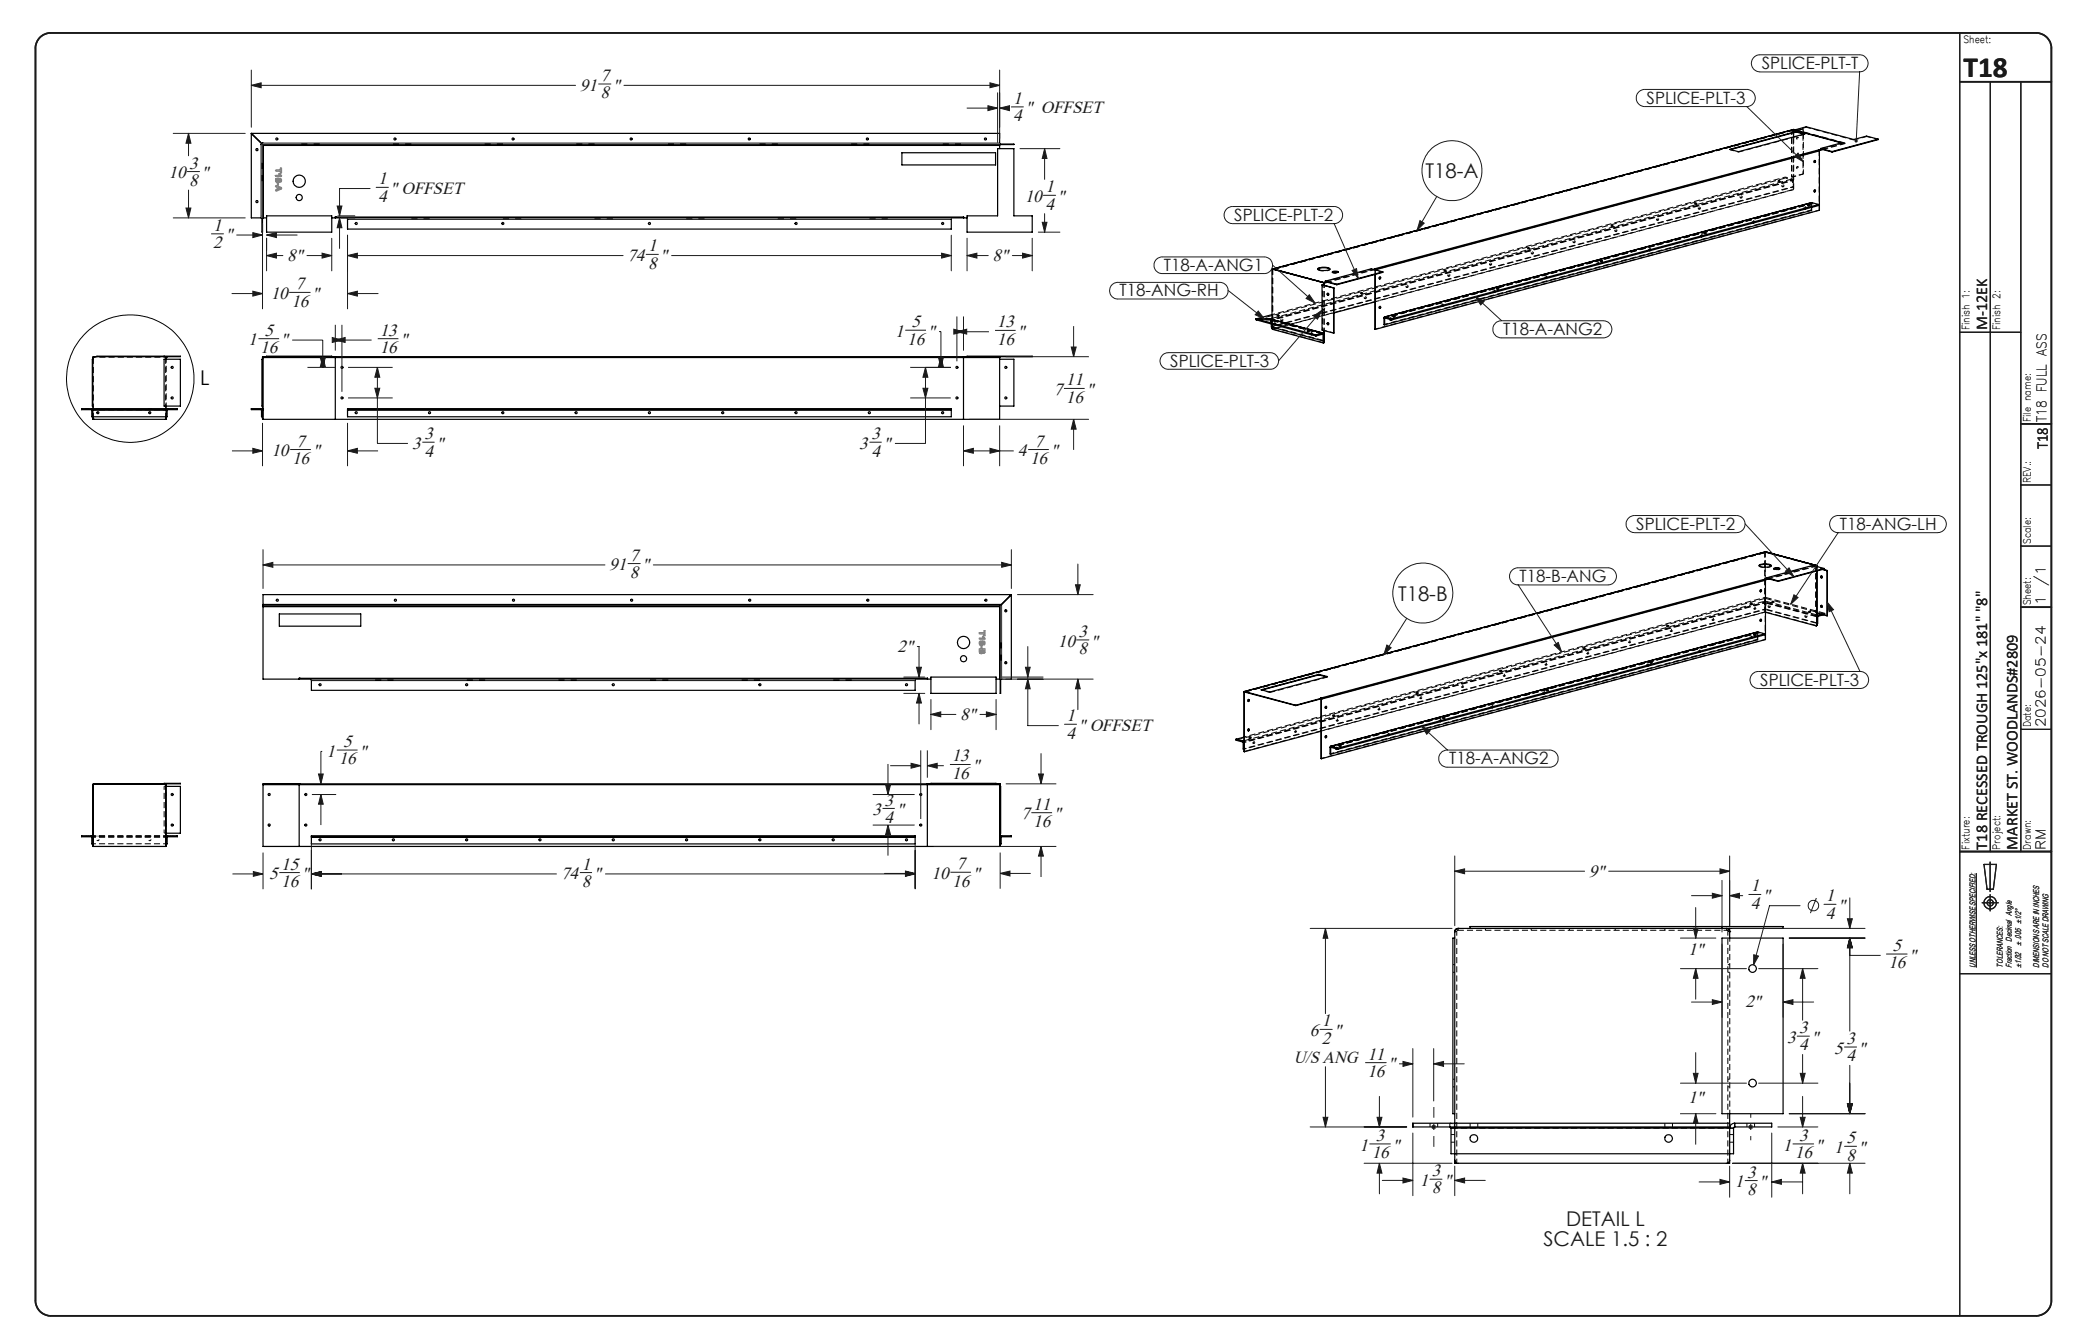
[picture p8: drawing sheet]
<svg xmlns="http://www.w3.org/2000/svg" width="432mm" height="279mm" viewBox="0 0 432 279" stroke-linecap="round" stroke-linejoin="round" font-family="sans-serif">
<defs><g id="words">
<text font-size="6.1" fill="#191924" x="408.2" y="16.1">T18</text>
<g font-size="4.2" fill="#191924">
<text x="296.4" y="37">T18-A</text>
<text x="290.7" y="124.8">T18-B</text>
<text x="325.6" y="254.9">DETAIL L</text>
<text x="320.9" y="259.1">SCALE 1.5 : 2</text>
</g>
<text font-size="4.2" x="41.6" y="80">L</text>
<g font-size="3.7" fill="#191924">
<text x="124.9" y="16.8">7</text>
<text x="120.6" y="18.8">91</text>
<text x="124.9" y="20.4">8</text>
<text x="127.4" y="18.8">&quot;</text>
<text x="210.6" y="21.6">1</text>
<text x="213.2" y="23.6">&quot; OFFSET</text>
<text x="210.6" y="25.2">4</text>
<text x="39.3" y="35.1">3</text>
<text x="35.1" y="37">10</text>
<text x="39.3" y="38.7">8</text>
<text x="41.9" y="37">&quot;</text>
<text x="78.6" y="38.3">1</text>
<text x="78.6" y="41.9">4</text>
<text x="81.1" y="40.3">&quot; OFFSET</text>
<text x="213" y="42">10</text>
<text x="217.3" y="40">1</text>
<text x="219.9" y="42">&quot;</text>
<text x="44.3" y="48">1</text>
<text x="217.3" y="43.6">4</text>
<text x="44.3" y="51.6">2</text>
<text x="46.9" y="50">&quot;</text>
<text x="134.7" y="52.2">1</text>
<text x="59.7" y="54.2">8&quot;</text>
<text x="130.5" y="54.2">74</text>
<text x="134.7" y="55.8">8</text>
<text x="137.3" y="54.2">&quot;</text>
<text x="206.4" y="54.2">8&quot;</text>
<text x="56.3" y="62.1">10</text>
<text x="60.6" y="63.7">16</text>
<text x="61.5" y="60.1">7</text>
<text x="64.9" y="62.1">&quot;</text>
<text x="51.6" y="71.8">1</text>
<text x="55" y="69.8">5</text>
<text x="58.4" y="71.8">&quot;</text>
<text x="78.9" y="69.8">13</text>
<text x="83.2" y="71.8">&quot;</text>
<text x="186.1" y="70">1</text>
<text x="188.6" y="71.6">16</text>
<text x="189.5" y="68">5</text>
<text x="192.9" y="70">&quot;</text>
<text x="207.3" y="68.1">13</text>
<text x="207.3" y="71.7">16</text>
<text x="211.5" y="70.1">&quot;</text>
<text x="54.1" y="73.4">16</text>
<text x="78.9" y="73.4">16</text>
<text x="219.1" y="82.1">7</text>
<text x="221.6" y="80.1">11</text>
<text x="221.6" y="83.7">16</text>
<text x="225.9" y="82.1">&quot;</text>
<text x="56.4" y="94.8">10</text>
<text x="61.6" y="92.8">7</text>
<text x="65" y="94.8">&quot;</text>
<text x="85.7" y="93.3">3</text>
<text x="88.2" y="94.9">4</text>
<text x="88.2" y="91.3">3</text>
<text x="90.8" y="93.3">&quot;</text>
<text x="178.6" y="93.3">3</text>
<text x="181.2" y="91.3">3</text>
<text x="181.2" y="94.9">4</text>
<text x="183.7" y="93.3">&quot;</text>
<text x="211.6" y="94.8">4</text>
<text x="215" y="92.8">7</text>
<text x="218.5" y="94.8">&quot;</text>
<text x="60.7" y="96.4">16</text>
<text x="214.2" y="96.4">16</text>
<text x="126.7" y="118.5">91</text>
<text x="131" y="116.5">7</text>
<text x="133.5" y="118.5">&quot;</text>
<text x="131" y="120.1">8</text>
<text x="186.6" y="135.5">2&quot;</text>
<text x="220" y="134.4">10</text>
<text x="224.2" y="132.4">3</text>
<text x="224.2" y="136">8</text>
<text x="226.8" y="134.4">&quot;</text>
<text x="199.6" y="149.6">8&quot;</text>
<text x="221.7" y="149.9">1</text>
<text x="71.3" y="155.3">5</text>
<text x="221.7" y="153.5">4</text>
<text x="224.2" y="151.9">&quot; OFFSET</text>
<text x="67.9" y="157.3">1</text>
<text x="70.4" y="158.9">16</text>
<text x="74.7" y="157.3">&quot;</text>
<text x="197.9" y="161.9">16</text>
<text x="197.9" y="158.3">13</text>
<text x="202.2" y="160.3">&quot;</text>
<text x="183.9" y="167.5">3</text>
<text x="181.4" y="169.4">3</text>
<text x="183.9" y="171.1">4</text>
<text x="186.4" y="169.4">&quot;</text>
<text x="212.3" y="170.3">7</text>
<text x="214.8" y="168.3">11</text>
<text x="214.8" y="171.9">16</text>
<text x="219.1" y="170.3">&quot;</text>
<text x="55.9" y="182.8">5</text>
<text x="58.5" y="184.4">16</text>
<text x="58.5" y="180.8">15</text>
<text x="62.7" y="182.8">&quot;</text>
<text x="116.7" y="182.8">74</text>
<text x="120.9" y="184.4">8</text>
<text x="120.9" y="180.8">1</text>
<text x="123.5" y="182.8">&quot;</text>
<text x="193.7" y="182.7">10</text>
<text x="198" y="184.3">16</text>
<text x="198.9" y="180.7">7</text>
<text x="202.3" y="182.7">&quot;</text>
<text x="330.3" y="182.2">9&quot;</text>
<text x="364" y="185.3">1</text>
<text x="364" y="188.9">4</text>
<text x="366.5" y="187.3">&quot;</text>
<text x="379.6" y="187.4">1</text>
<text x="379.6" y="191">4</text>
<text x="382.1" y="189.4">&quot;</text>
<text x="393.5" y="197.7">5</text>
<text x="350.9" y="198.6">1&quot;</text>
<text x="392.6" y="201.3">16</text>
<text x="396.9" y="199.7">&quot;</text>
<text x="362.9" y="209.4">2&quot;</text>
<text x="272.3" y="215.4">6</text>
<text x="274.8" y="213.4">1</text>
<text x="277.4" y="215.4">&quot;</text>
<text x="374" y="214.8">3</text>
<text x="269" y="220.9">U/S ANG 11</text>
<text x="274.8" y="217">2</text>
<text x="371.5" y="216.8">3</text>
<text x="374" y="218.4">4</text>
<text x="376.6" y="216.8">&quot;</text>
<text x="381.3" y="219">5</text>
<text x="383.9" y="217">3</text>
<text x="383.9" y="220.6">4</text>
<text x="386.4" y="219">&quot;</text>
<text x="284.3" y="223.9">16</text>
<text x="288.6" y="222.3">&quot;</text>
<text x="350.9" y="229.3">1&quot;</text>
<text x="282.6" y="239.2">1</text>
<text x="286.1" y="237.2">3</text>
<text x="289.5" y="239.2">&quot;</text>
<text x="370.6" y="239.2">1</text>
<text x="374" y="237.2">3</text>
<text x="377.5" y="239.2">&quot; 1</text>
<text x="383.9" y="237.7">5</text>
<text x="386.4" y="239.7">&quot;</text>
<text x="285.2" y="240.8">16</text>
<text x="297.7" y="244.5">3</text>
<text x="363.2" y="244.8">3</text>
<text x="373.2" y="240.8">16</text>
<text x="383.9" y="241.3">8</text>
<text x="295.1" y="246.5">1</text>
<text x="297.7" y="248.1">8</text>
<text x="300.2" y="246.5">&quot;</text>
<text x="360.7" y="246.8">1</text>
<text x="363.2" y="248.4">8</text>
<text x="365.7" y="246.8">&quot;</text>
</g>
<g font-size="3.5" fill="#191924">
<text x="366.3" y="14.4">SPLICE-PLT-T</text>
<text x="342.3" y="21.5">SPLICE-PLT-3</text>
<text x="256.6" y="45.9">SPLICE-PLT-2</text>
<text x="242" y="56.3">T18-A-ANG1</text>
<text x="232.8" y="61.6">T18-ANG-RH</text>
<text x="312.5" y="69.7">T18-A-ANG2</text>
<text x="243.3" y="76.2">SPLICE-PLT-3</text>
<text x="340.2" y="110.1">SPLICE-PLT-2</text>
<text x="382.5" y="110.1">T18-ANG-LH</text>
<text x="315.9" y="121">T18-B-ANG</text>
<text x="365.9" y="142.6">SPLICE-PLT-3</text>
<text x="301.3" y="158.9">T18-A-ANG2</text>
</g>
<g font-size="3.4" fill="#191924">
<text x="413.1" y="68.7" transform="rotate(-90 413.1 68.7)">M-12EK</text>
<text x="425.7" y="93.4" transform="rotate(-90 425.7 93.4)">T18</text>
<text x="413.1" y="176.6" transform="rotate(-90 413.1 176.6)">T18 RECESSED TROUGH 125&quot;x 181&quot; &quot;8&quot;</text>
<text x="419.4" y="176.6" transform="rotate(-90 419.4 176.6)">MARKET ST. WOODLANDS#2809</text>
</g>
<g font-size="2.8" fill="#191924">
<text x="425.5" y="87.7" transform="rotate(-90 425.5 87.7)">T18 FULL ASS</text>
<text x="425.2" y="125.8" transform="rotate(-90 425.2 125.8)">1</text>
<text x="425.2" y="121.7" transform="rotate(-90 425.2 121.7)">/1</text>
<text x="425.2" y="151.2" transform="rotate(-90 425.2 151.2)">2026-05-24</text>
<text x="425.2" y="176.6" transform="rotate(-90 425.2 176.6)">RM</text>
</g>
<g font-size="2.1" fill="#191924">
<text x="408.2" y="8.9">Sheet:</text>
<text x="409.5" y="68.7" transform="rotate(-90 409.5 68.7)">Finish 1:</text>
<text x="415.8" y="68.7" transform="rotate(-90 415.8 68.7)">Finish 2:</text>
<text x="422.2" y="87.7" transform="rotate(-90 422.2 87.7)">File name:</text>
<text x="422.2" y="100.4" transform="rotate(-90 422.2 100.4)">REV.:</text>
<text x="422.2" y="113.1" transform="rotate(-90 422.2 113.1)">Scale:</text>
<text x="422.2" y="125.8" transform="rotate(-90 422.2 125.8)">Sheet:</text>
<text x="422.2" y="151.2" transform="rotate(-90 422.2 151.2)">Date:</text>
<text x="409.5" y="176.6" transform="rotate(-90 409.5 176.6)">Fixture:</text>
<text x="415.8" y="176.6" transform="rotate(-90 415.8 176.6)">Project:</text>
<text x="422.2" y="176.6" transform="rotate(-90 422.2 176.6)">Drawn:</text>
</g>
<g font-size="1.7" fill="#191924">
<text x="420.2" y="196.6" transform="rotate(-90 420.2 196.6)">± .005 ±1/2°</text>
<text x="410.7" y="201.1" transform="rotate(-90 410.7 201.1)">UNLESS OTHERWISE SPECIFIED:</text>
<text x="416.4" y="201.1" transform="rotate(-90 416.4 201.1)">TOLERANCES:</text>
<text x="418.3" y="201.1" transform="rotate(-90 418.3 201.1)">Fraction Decimal Angle</text>
<text x="420.2" y="201.1" transform="rotate(-90 420.2 201.1)">±1/32</text>
<text x="424" y="201.1" transform="rotate(-90 424 201.1)">DIMENSIONS ARE IN INCHES</text>
<text x="425.9" y="201.1" transform="rotate(-90 425.9 201.1)">DO NOT SCALE DRAWING</text>
</g>
</g></defs>
<g fill="none" stroke="#191924" stroke-width=".21">
<path d="M52.2 17.7l2.1-.5v1zM52.2 14.6v11.9M52.2 17.7h67.5M124.5 17.5h2.5M129.7 17.7h78.1M205.8 17.2l2 .5-2 .5zM207.4 19.3v10.3M207.8 14.6v14.2M340.7 19.1l1.1-.5h21.3a1.78 1.78 0 0 1 1.8 1.8 1.78 1.78 0 0 1-1.8 1.8h-21.2a1.78 1.78 0 0 1-1.6-1.2 1.78 1.78 0 0 1 .4-1.9zM364.7 11.9l1-.5h20.9a1.78 1.78 0 0 1 1.8 1.8 1.78 1.78 0 0 1-1.8 1.8h-20.7a1.78 1.78 0 0 1-1.7-1.2 1.78 1.78 0 0 1 .5-1.9zM386.6 14.9l-.7 14.4M36 27.7h15"/>
<path d="M38.9 35.7h2.6M39.2 27.7l.5 2.1h-1zM39.2 27.7v4.7M39.2 39.5v5.8M76.9 39.2h-6.3v5.7M78.2 38.9h2.6M201 22.5h6.4M205.4 22l2 .5-2 .5zM207.8 22.5l2.1-.5v1zM207.8 22.5h1.2M210.3 22.2h2.5M212.1 30.9h8.2"/>
<path d="M217.2 30.9l.5 2h-1zM217.2 30.9v6.4M363.1 22.1l11.8 11.5M373.8 31.8l1.1 1.8-1.8-1zM36 45.3h15M38.7 43.3h1l-.5 2zM44 48.6h2.5M49.2 48.9h5.4M52.6 48.4l2 .5-2 .5zM54.6 46.6v17.6M55.4 53.1l2.1-.5v1.1zM55.4 48.9l2.1-.5v1z"/>
<path d="M55.4 49.5v6.8M55.4 53.1h3.4M55.4 48.9h6.4M63.8 53.1h5.2M67 52.6l2 .5-2 .6zM69 49.5v6.8M70.1 42.8h1l-.5 2.1zM70.2 44.9h3.6M70.6 45.3l.5 2h-1zM70.6 45.3v6.3M71 45.3h2.8M72.2 53.1l2.1-.5v1.1z"/>
<path d="M72.2 48.9v15.3M72.2 53.1h57.3M134.3 52.9h2.6M139.6 53.1h58.2M195.8 52.6l2 .5-2 .6zM197.8 48.9v7.4M201 53.1l2.1-.5v1.1zM201 53.1h4.5M201 49.5v6.8M210.5 53.1h4.1M212.6 52.6l2 .5-2 .6zM214.6 49.5v6.8"/>
<path d="M215.9 48.3h4.4M216.7 46.2h1l-.5 2.1zM216.9 40.6h2.6M217.2 44.4v3.9M231.2 59.2l1-.5h21.4a1.73 1.73 0 0 1 1.7 1.7 1.73 1.73 0 0 1-1.7 1.8h-21.2a1.73 1.73 0 0 1-1.6-1.1 1.73 1.73 0 0 1 .4-1.9zM240.3 54l.4-.3 .7-.3h21.4a1.73 1.73 0 0 1 1.8 1.7 1.73 1.73 0 0 1-1.8 1.8h-21.1a1.73 1.73 0 0 1-1.6-1 1.73 1.73 0 0 1 .2-1.9zM255 43.4l1.1-.5h21.3a1.78 1.78 0 0 1 1.7 1.8 1.78 1.78 0 0 1-1.7 1.8h-21.1a1.78 1.78 0 0 1-1.7-1.1 1.78 1.78 0 0 1 .4-2zM264.5 55.1l8.9 7.9M277.4 46.5l5 11.4M281.1 56.2l.9-.4 .4 2.1zM295.2 45.9l.9 .5-1.5 1.5zM298.7 40.9l-4.1 7"/>
<path d="M48.2 61h6.4M52.6 60.5l2 .5-2 .6zM53.7 70.4h4.3M60.2 60.8h4.3M60.7 70.7h6.4v5.7M63.9 76.4h5.9M66.6 74.4h1l-.5 2zM67.1 74.2l.5 2h-1zM69.1 70.2l2 .5-2 .5zM69.7 70.7l2.1-.5v1zM69.7 70.7h7.6M69.7 67.5v5.4"/>
<path d="M71.1 67.5v14M72.2 61l2.1-.5v1.1zM72.2 61h6.4M72.4 76.4h9.2M78.5 76.4l.5 2h-1.1zM78.5 76.4v15.8h6.3M78.5 70.4h4.3M188.2 68.7h4.3M189.2 76.4h8.5M192.4 76.4l.5 2h-1zM192.4 76.4v15.8h-6.3M195.1 74.4h1l-.5 2z"/>
<path d="M195.2 68.9h.4v7.5M195.6 74.2l.5 2h-1zM198.3 68.4l2 .6-2 .5zM198.9 69l2.1-.6v1.1zM198.9 65.8v9.3M198.9 69h6.7M200.3 65.8v7.1M206.9 68.7h4.2M209.1 74.2h17.3M222.7 72.1h1l-.5 2.1zM223.2 67.8v6.4M241.7 73.8l.3-.2 .9-.3h21.2a1.73 1.73 0 0 1 1.7 1.7 1.73 1.73 0 0 1-1.7 1.8h-21.2a1.73 1.73 0 0 1-1.6-1.1 1.73 1.73 0 0 1 .4-1.9z"/>
<path d="M255.3 60.4l7.6 5.9M261.6 64.7l1.3 1.6-2-.9zM272.2 61.3l1.2 1.7-1.9-.9zM273.1 65.7l1.7-1.2-.9 1.9zM274.8 64.5l-9 10.5M306.7 61.6l1.8 1.1-.7 .7zM306.7 61.6l5.4 5M310.9 67.2l.8-.5h.4h21.2a1.78 1.78 0 0 1 1.8 1.8 1.78 1.78 0 0 1-1.8 1.7h-21.2a1.78 1.78 0 0 1-1.6-1.1 1.78 1.78 0 0 1 .4-1.9zM48.2 93.7h6.4M52.6 93.2l2 .5-2 .5zM54.6 87.9v9M60.3 93.5h4.3"/>
<path d="M72.2 93.7l2.1-.5v1zM72.2 87.9v9M72.2 93.7h6.4M72.4 82.7h9.2M77.9 80.7h1.1l-.5 2zM87.8 91.9h2.5M180.8 91.9h2.5M189.2 82.7h8.5M191.9 80.7h1l-.5 2zM200.3 93.7l2.1-.5v1zM200.3 93.7h10.4M200.3 88.4v8.5"/>
<path d="M201.6 87.2h24.8M205.8 93.2l2 .5-2 .5zM207.8 88.4v8.5M213.7 93.5h4.4M221.2 80.8h4.3M223.2 87.2l.5 2h-1zM223.2 87.2v6.3M54.7 117.4l2-.5v1zM54.7 114.3v8M54.7 117.4h71.1M130.6 117.2h2.5M135.8 117.4h74.5"/>
<path d="M208.2 116.9l2.1 .5-2.1 .5zM210.3 114.3v8M224.1 117.3v6.3M314.4 118.5l1-.5h18.9a1.78 1.78 0 0 1 1.8 1.8 1.78 1.78 0 0 1-1.8 1.8h-18.7a1.78 1.78 0 0 1-1.7-1.1 1.78 1.78 0 0 1 .5-2zM338.6 107.7l1.1-.5h21.3a1.78 1.78 0 0 1 1.8 1.8 1.78 1.78 0 0 1-1.8 1.7h-21.2a1.78 1.78 0 0 1-1.6-1.1 1.78 1.78 0 0 1 .4-1.9zM362.8 108.9l10.1 11M371.2 118.7l.7-.7 1 1.9zM381.1 107.5l.9-.3h20.8a1.78 1.78 0 0 1 1.8 1.8 1.78 1.78 0 0 1-1.8 1.7h-20.6a1.79 1.79 0 0 1-1.7-1.2 1.79 1.79 0 0 1 .6-2zM382.2 110.7l-9.9 14.9M190.5 138.7h1.1l-.5 2.1zM190.7 134.4h.4v6.4M211.5 123.6h15.8"/>
<path d="M213.2 138.7h1l-.5 2.1zM213.7 134.4v6.4M223.6 121.6h1l-.5 2zM223.8 133h2.6M288.3 134.1l.9 .6-1.5 1.4zM292.5 128.6l-4.8 7.5M315.6 121.6l9.1 13.9M323.1 134.1l.9-.5 .7 1.9zM373 123.6l.8 .6-1.5 1.4zM379.8 125.1l1.4 1.7-.9 .4zM379.8 125.1l6.9 14.5M67 156.2h-.3v6.7"/>
<path d="M70 155.9h4.3M184.6 158.8v6.4M185.1 159.2h6.3M187.9 140.8h4.4M187.9 144.1h4.4M189.4 158.7l2 .5-2 .5zM191.1 144.1l.5 2.1h-1.1zM191.1 144.1v6.4M191.4 156v14.3M192.8 159.2l2-.5v1zM192.8 156v5.7M192.8 159.2h3.4"/>
<path d="M193.5 148.5l2.1-.5v1zM193.5 145.4v6.3M193.5 148.5h5.2M197.5 158.9h4.3M203.7 148.5h3.4M205.1 148l2 .5-2 .5zM207.1 145.4v6.3M208.4 140.8h8.5M209.1 141.2h18.2M213.7 141.2l.5 2h-1zM213.7 141.2v9.6h6.3M216.4 156.6v6.3"/>
<path d="M221.3 150.6h2.5M224.1 141.2l.5 2h-1zM224.1 141.2v6.3M295.5 150.9l1.8 1-.7 .7zM295.5 150.9l5.4 5M299.8 156.3l.9-.4h21.5a1.78 1.78 0 0 1 1.7 1.8 1.78 1.78 0 0 1-1.7 1.8h-21.3a1.79 1.79 0 0 1-1.7-1.2 1.79 1.79 0 0 1 .6-2zM364.2 140.2a1.65 1.65 0 0 1 1.4-.6h21.1a1.76 1.76 0 0 1 1.8 1.8 1.76 1.76 0 0 1-1.8 1.7h-21.1a1.77 1.77 0 0 1-1.6-1 1.77 1.77 0 0 1 .2-1.9zM54.7 177.2v7.7M64.7 175.3v9.6M64.8 165.2h5.1M66.2 160.9h1l-.5 2zM66.7 165.2l.5 2h-1z"/>
<path d="M66.7 165.2v6.3M181.4 165.2h8.7M181.4 171.5h8.7M183.5 168.1h2.5M184.1 163.1h1l-.5 2.1zM184.6 171.5l.5 2h-1zM184.6 171.5v6.4M190.3 175.3v9.6M194.1 176h25.5M207.9 177.2v7.5M209.1 162.9h10.5M214.4 168.9h4.3"/>
<path d="M215.9 160.9h1l-.5 2zM216.4 176l.5 2h-1zM216.4 176v6.3M302.4 177.9v14.5M359.6 177.9v14.5M48.3 181.7h6.4M52.7 181.2l2 .5-2 .5zM58.1 181.4h4.2M64.7 181.7l2.1-.5v1zM64.7 181.7h51M120.5 181.4h2.6M125.8 181.7h64.5"/>
<path d="M183.9 181.6h6.4M188.2 181.1l2.1 .5-2.1 .5zM188.2 181.2l2.1 .5-2.1 .5zM197.6 181.3h4.3M207.9 181.6l2.1-.5v1zM207.9 181.6h6.4M272.4 193h29.5M275.6 193l.4 2.1h-.9zM275.6 193v17.7M302.4 181.1l2.1-.5v1zM302.4 181.1h27M334.4 181.1h25.2"/>
<path d="M349.4 195h7.3M351.6 186.2h6.4M352 193h1l-.5 2zM352.5 188.7v6.3M356 185.7l2 .5-2 .5zM357.6 180.6l2 .5-2 .5zM358 183v10.7M358 196.3v15.2M359.6 186.2l2-.5v1zM359.6 186.2h2.7M360.2 193h27.5M363.6 185.9h2.5"/>
<path d="M364.6 198.5l1 .3-1 1.8zM370.7 196.3v15.2M372 195h15.7M374.2 188.3h-6.3l-3.3 12.3M377.6 186.7l-1.2 3.1M379.2 188h2.5M384.1 191h1l-.5 2zM384.6 195l.5 2h-1zM384.6 186.7v6.3M384.6 195v19.3M384.6 198.6h6.3M392.2 198.3h4.3"/>
<path d="M410.9 181.5v19.6M274.4 214h2.6M293.7 218v14.2M298.1 218v10.9M349.4 201.4h13.7M351.6 208.3h6.4M352.5 201.4l.5 2h-1zM352.5 201.4v6.3M352.5 218.8v6.4M356 207.8l2 .5-2 .5zM365.6 201.4h12.3M370.7 208.3l2-.5v1z"/>
<path d="M370.7 208.3h6.3M373.6 215.4h2.6M374.8 201.4l.5 2h-1zM374.8 201.4v10.7M374.8 219.2v6M383.5 217.7h2.5M272.4 234.3h20.1M275.1 232.3h.9l-.4 2zM275.6 221.8v12.5M283.9 220.9h4.3M284.8 237.8h4.3M286.3 232.3h1l-.5 2z"/>
<path d="M286.8 227.9v6.4M290.9 221.2h2.8M291.7 220.7l2 .5-2 .5zM293.7 235.5v13.1M297.6 234.3h1M297.7 233.9l.7 .7M298.1 221.2l2-.5v1zM298.1 233.8v1M298.1 221.2h6.3M298.4 233.9l-.7 .7M349.4 231.5h7.3M349.4 225.2h13.7"/>
<path d="M352 223.1h1l-.5 2.1zM352.5 231.5l.5 2h-1zM352.5 231.5v6.4M363.5 234.3h1M363.6 233.9l.7 .7M364 233.8v1M364.3 233.9l-.7 .7M365.6 225.2h12.3M368.3 235.5v13.4M369.6 234.3h8.3M372 231.5h15.7M372.7 237.8h4.3"/>
<path d="M374.3 223.1h1l-.5 2.1zM374.3 232.3h1l-.5 2zM374.8 227.9v6.4M383.5 238.3h2.5M384.1 229.5h1l-.5 2zM384.6 221.5v10M283.6 241.8h18.3M286.8 241.8l.5 2.1h-1zM286.8 241.8v6.4M287.4 245.4h6.3M291.7 244.9l2 .5-2 .5zM297.3 245.1h2.5"/>
<path d="M302.4 245.4l2.1-.5v1zM302.4 242.4v6.2M302.4 245.4h6.4M353.2 245.7h6.4M357.6 245.2l2 .5-2 .5zM359.6 242.4v6.5M360.2 241.8h27.5M362.8 245.4h2.5M368.3 245.7l2-.5v1zM368.3 245.7h6.4M374.8 241.8l.5 2.1h-1zM374.8 241.8v6.4"/>
<path d="M384.6 241.8l.5 2.1h-1zM384.6 241.8v6.4"/>
<circle cx="301.8" cy="35.5" r="6.2"/>
<circle cx="295.8" cy="123.3" r="6.2"/>
<circle cx="377" cy="188.3" r="1.1"/>
</g>
<g fill="none" stroke="#191924" stroke-width=".25">
<path d="M407.4 6.8v266.7M413.8 17v160M420.1 17v160M407.4 69.1h12.7M420.1 113.5h6.4M420.1 100.8h6.4M420.1 151.6h6.4M407.4 177h19.1M412.5 179.7h2.5l-.6 5.2h-1.3zM413.7 179.2v6.1M412.1 187.7h3.3M413.7 186v3.4"/>
<path d="M407.4 202.4h19.1"/>
<circle cx="413.7" cy="187.7" r=".66"/>
<circle cx="413.8" cy="187.7" r="1.29"/>
</g>
<path d="M8.2 7.9a3.3 3.3 0 0 1 2.3-1.1h412.8a3.2 3.2 0 0 1 3.2 3.2v260.4a3.2 3.2 0 0 1-3.2 3.1h-412.8a3.2 3.2 0 0 1-3.1-3.1v-260.4a3.2 3.2 0 0 1 .8-2.1zM407.4 17h19.1M420.1 88.1h6.4M420.1 126.2h6.4M407.4 177h19.1" fill="none" stroke="#191924" stroke-width=".35"/>
<g fill="none" stroke="#000" stroke-width=".21" stroke-dasharray="1.3 .6" stroke-dashoffset=".4" stroke-linecap="butt">
<path d="M274.3 56.2a2.21 2.21 0 0 0 2.2-.3M285.1 56l-9.6 2.5M321.5 57.9l.1-.1a.17 .17 0 0 0 0-.3 .17 .17 0 0 0-.2 0 .17 .17 0 0 0-.1 .2M332.3 55l.1-.1a.17 .17 0 0 0 0-.2 .17 .17 0 0 0-.2-.1 .17 .17 0 0 0-.1 .2M343.1 52.1l.1-.1a.17 .17 0 0 0 0-.2 .17 .17 0 0 0-.2-.1 .17 .17 0 0 0-.1 .2M353.9 49.2v-.1a.17 .17 0 0 0 .1-.2 .17 .17 0 0 0-.3-.1 .17 .17 0 0 0 0 .3M364.6 46.3l.1-.1a.17 .17 0 0 0 0-.2 .17 .17 0 0 0-.2-.1 .17 .17 0 0 0-.1 .3M375.4 43.4l.1-.1a.17 .17 0 0 0 0-.2 .17 .17 0 0 0-.2 0 .17 .17 0 0 0-.1 .2M376.6 42.4v.7M376.7 42.3l-88.8 23.8M264.3 66.6v.7M265.1 67.5l.1-.1a.16 .16 0 0 0-.1-.2 .16 .16 0 0 0-.2 .1"/>
<path d="M272.7 69.6l.1-.2a.16 .16 0 0 0-.1-.2 .16 .16 0 0 0-.2 .1M285.9 62.7l87-23.3M287.7 66.1l88.8-23.8M287.7 67.5l88.8-23.8M287.9 66.1l88.8-23.8M289 66.5l-.1-.2a.16 .16 0 0 1 .1-.2 .16 .16 0 0 1 .2 .2M300 63.6a.17 .17 0 0 0 .1-.3 .17 .17 0 0 0-.3 0 .17 .17 0 0 0 0 .2M310.8 60.7a.17 .17 0 0 0 .1-.3 .17 .17 0 0 0-.3 0 .17 .17 0 0 0 0 .2M367 117.3v-2.4M376.9 117.6l-9.6 2.6M342.6 138.4h.1a.17 .17 0 0 0 0-.3 .17 .17 0 0 0-.2 0 .17 .17 0 0 0-.1 .2M353.4 135.6l.1-.1a.17 .17 0 0 0 0-.3 .17 .17 0 0 0-.2 0 .17 .17 0 0 0-.1 .2"/>
<path d="M364.2 132.7l.1-.1a.17 .17 0 0 0 0-.2 .17 .17 0 0 0-.2-.1 .17 .17 0 0 0-.1 .2M365.4 131.6v.7M365.4 131.6l-88.7 23.7M379.4 127.5l-.7 .2M276.5 155.3l88.8-23.7M276.5 156.7l88.8-23.8M276.7 155.3l88.8-23.7M277.8 155.7l-.2-.1a.16 .16 0 0 1 .1-.2 .16 .16 0 0 1 .2 .1M288.8 152.9v-.1a.17 .17 0 0 0 .1-.2 .17 .17 0 0 0-.3-.1 .17 .17 0 0 0 0 .2M299.5 150l.1-.1a.17 .17 0 0 0 0-.2 .17 .17 0 0 0-.2-.1 .17 .17 0 0 0-.1 .3M310.3 147.1l.1-.1a.17 .17 0 0 0 0-.2 .17 .17 0 0 0-.2-.1 .17 .17 0 0 0-.1 .3M321.1 144.2l.1-.1a.17 .17 0 0 0 0-.2 .17 .17 0 0 0-.2 0 .17 .17 0 0 0-.1 .2"/>
<path d="M331.9 141.3a.17 .17 0 0 0 .1-.3 .17 .17 0 0 0-.3 0 .17 .17 0 0 0 0 .2M359.6 193.4l-.3-.3-.3-.1M297.3 233.5v.8M298.9 234.3v-.8M301.4 234.3v-.8M301.7 234.5h.8M301.7 237.4h.8M302.4 234.3v-.8M302.5 234.3v-.8M302.5 235.9h-.8M305.6 233.5v.8M307.2 234.3v-.8"/>
<path d="M346.1 233.5v.8M347.7 234.3v-.8M359.6 234.5h.8M359.6 237.4h.8M360.4 235.9h-.8M360.7 234.3v-.8M363.2 233.5v.8M364.8 234.3v-.8M302.9 241.7v-48.1M359.2 241.7v-48.1"/>
</g>
<g fill="none" stroke="#000" stroke-width=".21" stroke-dasharray="1.3 .6" stroke-linecap="butt">
<path d="M359.6 31.1v-.1M359.6 31.1h.2M361.4 31.6v-.1M369.7 37.6v.2M370.1 37.8v-.2M370.5 38.8h.2M370.8 38.4h-.2M371.2 36.8v.2M372.4 36.8h.1M372.4 27.4h.1M372.6 37.2l.2 .3M372.6 37.4l.1 .1"/>
<path d="M372.6 37.2v.2M372.7 37.5h.1M372.7 38.8l.1 .1M372.8 27l.1-.1M372.8 27h.1M372.9 27.6v-.6M372.9 39.4h-.1M372.9 27v-.1M373.2 27l10.4 2.7M373.6 28.9l.1 .1M373.6 35.1h.1M373.8 28.5h-.1"/>
<path d="M373.8 34.7l-.1-.1M374.8 26.8h.1M374.8 36.2h.1M375 27.9h.2M375.2 27.9v-.1M375.5 26.5v-.2M377.2 33.7l.1 .1M377.2 39.9h.1M377.2 33.3l-.1 .2 .1 .3M377.2 39.5l-.1 .2 .1 .2M377.3 33.4l-.1-.1M377.3 39.5h-.1"/>
<path d="M377.4 33.4l-.1-.1M377.4 39.5h-.1M378.2 31.2v.1M378.2 31.1v.1M378.2 31.2v-.1M378.2 31.2l.1 .1M382.8 29.7h.2M383 29.7v-.1M383.6 29.8v-.1M385.4 29.1v-.1M388.1 28.4v-.1M264.5 56.1v-.1"/>
<path d="M264.5 56l.1-.1M264.6 56.1l.1-.1M264.6 56.1l-.1-.1M264.7 55.9v.1M274 55.9v.1M274 55.9l.3 .3M276.5 56v-.1M277 56.5v.1M277 56.6l.2 .1M278.3 56.6v-.1M285.1 56v-.1M285.8 56v-.1"/>
<path d="M285.9 56h-.1M285.9 56v-.1M286.8 58h.1M286.8 57.6l-.1 .2 .1 .2M286.9 57.6h-.1M287 57.6h-.1M292.4 59.7l.1 .1M292.7 59.4l-.2-.1M300.2 56.2v.2M300.7 56.4v-.2M301.1 57.4h.1M301.3 57h-.1"/>
<path d="M309.8 55.1h.1M310 54.7h-.1M311.2 59.9v.2M317.6 51.5v.3M318 51.8v-.3M318.4 52.7l.2 .1M318.7 52.4l-.2-.1M321.3 57.8l.1 .1M321.3 57.7l.1 .2M321.5 57.5l-.1-.1M327.1 50.4l.2 .1M327.4 50.1l-.2-.1"/>
<path d="M332.1 55h.1M332.1 54.8l.1 .2M332.3 54.6l-.1-.1M332.7 54.2v.2M333.1 54.4v-.2M335 46.9v.2M335.4 47.1v-.2M335.8 48.1h.1M336.1 47.7h-.2M342.8 52.1h.2M342.9 51.9l.1 .2M343.1 51.7h-.2"/>
<path d="M344.5 45.8h.1M344.7 45.4h-.1M352.3 42.2v.2M352.8 42.4v-.2M353.2 43.4l.1 .1M353.4 43.1l-.1-.1M353.6 49.2h.2M353.7 49.1l.1 .1M353.9 48.8h-.2M354.3 48.4v.2M354.7 48.6v-.2M361.8 41.1l.2 .1"/>
<path d="M362.1 40.8l-.2-.1M364.4 46.3h.1M364.4 46.2l.1 .1M364.6 45.9h-.1M375.2 43.4h.1M375.2 43.3l.1 .1M375.4 43h-.1M375.8 42.6v.2M376.2 42.8v-.2M376.5 42.3l.1 .1M376.6 42.1l-.1 .2M376.6 43.7h-.1"/>
<path d="M376.7 42.3l-.1 .1M376.7 42.3v-.2M378.2 43.7h.1M19.2 76.6h.1M19.3 74.3h.1M19.3 76.2h-.1M19.4 74.3l.1-.1M19.4 74.3h-.1M19.5 74.2v-.1M19.5 74.1v.1M21 74.2v-.1M23.5 74.2v-.1"/>
<path d="M25.7 74.1v.1M28.2 74.2v-.1M29.7 74.1v.1M30.9 74.2v-.1M34.4 74.2v-.1M34.4 74.3v-.1M34.4 76.6h.1M34.5 74.2l-.1-.1M34.5 74.3h-.1M34.5 76.2h-.1M261.2 66.5h3.2M264.2 66.7v.2"/>
<path d="M264.2 66.3v-.1M264.2 66.4h.1M264.2 66.5v-.2M264.2 66.5h.2M264.3 66.4v.1M264.3 66.3v-.1M264.3 66.5v.1M264.3 66.5h-.1M264.3 66.5v-.2M264.3 67.9h.2M264.3 66.6h.2M264.3 68l.2-.1"/>
<path d="M264.3 66.3l.2 .3M264.4 66.5v-.1M264.4 66.5l-.2-.1M264.4 66.5h-3.2M264.5 66.6l-.2-.1M264.6 68.5l.1-.1M264.6 66.9v-.2M264.6 68.4h-.1M264.7 68.4l10.5 2.9M264.7 68.4l-.2-.2M264.9 67.3l.1 .2M265.1 67.5h.2"/>
<path d="M265.2 67.1h-.2M265.5 65.5v.2M265.9 65.7v-.2M266.3 66.7h.2M266.6 66.3h-.1M271.8 68.8v.2M272.2 69v-.2M272.5 69.3l.1 .3M272.7 69.6l.2-.1M272.8 69.1l-.2 .1M275 64.4h.2M275.2 71.3h-.1"/>
<path d="M275.3 64h-.2M276.1 60.9l-.1 .1M276.1 67.1h-.1M276.1 61.4h.1M276.1 67.5h.1M282.9 60.9v.2M283.3 61.1v-.2M283.7 62.1h.2M284 61.7l-.2-.1M286.8 64.1h.1M286.8 63.7l-.1 .2 .1 .2M286.9 63.7h-.1"/>
<path d="M287 63.7h-.1M288.9 66.5h.2M289.2 66.3l-.1 .1M289.2 66.1h-.1M289.6 65.7v.2M290 65.9v-.2M299.7 63.6l.2 .1M299.8 63.5l.1 .2M300 63.2h-.2M310.5 60.7l.2 .1M310.6 60.6l.1 .2M310.8 60.4l-.2-.1"/>
<path d="M311.6 60.1v-.2M17.9 84.9v.2M18.4 85.1v-.2M19 85.1v-.2M19 84.9l.3 .2M19.1 85.2h.2M19.1 86h.2M19.2 82.9h.1M19.3 85.1v-.2M19.3 85.6h-.2M19.3 82.5h-.1M20.2 84.9v.2"/>
<path d="M20.6 85.1v-.2M30.9 84.9v.2M31.4 85.1v-.2M34.4 82.9h.1M34.5 85.2h.3M34.5 86h.3M34.5 82.5h-.1M34.8 85.6h-.3M34.8 85.1v-.2M35.5 84.9v.2M35.9 85.1v-.2M365.7 117.5v.2"/>
<path d="M366.9 114.8l.1-.1M366.9 114.9l.1-.1M367 114.9v-.1M367 114.9l-.1-.1M367 114.8l.1-.1M367 114.7v.1M367 114.7l-.1 .2M368.3 117.7v-.2M368.7 118.2v.1M370 118.3v-.1M376.9 117.6v-.1M377.7 117.7l-.1-.2"/>
<path d="M378.7 119.7h-.1M378.9 120l-.3-.3M311.8 139.4v.2M312.2 139.6v-.2M321.3 138.2l.1 .1M321.5 137.9l-.1-.1M329.1 134.7v.2M329.6 134.9v-.2M330 135.9h.1M330.2 135.5h-.1M338.6 133.6h.2M338.9 133.2h-.1"/>
<path d="M342.4 138.4l.1 .1M342.4 138.3l.1 .2M342.6 138.1l-.1-.1M343.1 137.6v.2M343.5 137.8v-.2M346.5 130.1v.2M346.9 130.3v-.2M347.3 131.3h.2M347.6 130.9l-.2-.1M353.2 135.5l.1 .1M353.2 135.4l.1 .2M353.4 135.2l-.1-.1"/>
<path d="M356 128.9l.2 .1M356.3 128.6l-.2-.1M363.9 125.4v.2M363.9 132.7h.2M364 132.5l.1 .2M364.2 132.3h-.1M364.3 125.6v-.2M364.6 131.9v.2M364.7 126.6h.1M364.9 126.2h-.1M365 132.1v-.2M365.3 131.6h.1"/>
<path d="M365.4 131.4l-.1 .2M365.4 133l-.1-.1M365.5 131.6h-.1M365.5 131.6v-.2M366 123l-.1-.2 .1-.2M366 129.1l-.1-.2 .1-.2M366 122.6h.1M366 128.7h.1M366.8 125l.2 .3M366.8 125.2v.1M366.8 125.2v-.2M366.8 126.7h.2"/>
<path d="M366.9 127l.1 .3M366.9 120.5v-.1M367 120.5v-.1M367 120.5h-.1M367 125.1l-.2-.1M367 125.3l-.2-.1M367 125.3h-.2M367 120.6l-.1-.1M367 132.9l.1 .1M367 127.2h-.1M367 127h-.1M367 127.3l.1-.1"/>
<path d="M367.1 120.5h-.1M367.1 120.6h-.1M367.1 127.3h-.1M367.1 127.2l-.1-.2M367.1 125.3h-.1M367.1 126.7h-.1M367.2 125l-.2 .1M367.2 125.2v-.2M367.2 125.2l-.2 .1M367.2 125l-.2 .3M367.2 125.2l-.1 .1M367.8 126.3l.1-.1"/>
<path d="M367.8 125.8l-.1 .1M368.3 125v.2M368.8 125.2v-.2M375.4 128.3h.2M375.5 127.9h-.2M376 127.1v.2M376.4 127.3v-.2M377.5 127.4h.3M377.5 127.3v.1M377.6 130.1l-10.5-2.9M377.7 130.1h-.1M378.7 125.8h-.1"/>
<path d="M378.7 120.1h.1M378.7 126.3l.1-.1M378.8 120.1l.1-.1M378.8 126.2l.1-.1M378.9 126.1l-.3-.3M379.4 127.5v.2M379.4 127.7l-.3 .1M259.4 145.6l.2-.2M259.4 151.8l.2-.3M259.5 145.8l-.1-.2M259.5 151.9l-.1-.1M259.7 145.4h-.1"/>
<path d="M259.7 151.5h-.1M259.7 153.3v.2M260.1 153.5v-.2M260.5 154.5l.2 .1M260.8 154.1h-.2M262.2 143.5v-.1M262.4 143.4l-.2 .1M264 144v-.1M269.2 152.2h.1M269.5 151.8h-.2M274.6 145.2l.1 .1M274.6 145.2v-.1"/>
<path d="M274.6 145.2v.1M274.6 145.1v.1M274.6 145.1l.1 .1M275.6 153.3v.1M275.6 147.2l-.1-.2 .1-.2M275.6 153.3l-.1-.2 .1-.2M275.6 146.8h.1M275.6 152.9h.1M275.7 153v-.1M276 140.7v-.1M276 140.7h-.2M277 148.7v.2"/>
<path d="M277.5 148.9v-.2M277.7 155.8h.2M277.9 149.9h.1M277.9 155.5v.2M278 155.4l-.2-.1M278.1 149.5h-.1M278.4 155v.2M278.8 155.2v-.2M286.6 147.5l.1 .1M286.8 147.2l-.1-.1M288.5 152.9h.2M288.6 152.7l.1 .2"/>
<path d="M288.8 152.5h-.2M294.4 144v.2M294.8 144.2v-.2M295.2 145.2l.2 .1M295.5 144.8h-.1M299.3 150h.1M299.3 149.9l.1 .1M299.5 149.6h-.1M299.9 149.2v.2M300.4 149.4v-.2M303.9 142.9h.2M304.2 142.5h-.2"/>
<path d="M310.1 147.1h.1M310.1 147l.1 .1M310.3 146.7h-.1M312.6 140.6h.2M312.9 140.2l-.2-.1M320.8 144.2h.2M320.9 144.1l.1 .1M321.1 143.8h-.2M321.5 143.4v.2M321.9 143.6v-.2M331.6 141.3l.2 .1M331.7 141.2l.1 .2"/>
<path d="M331.9 141l-.2-.1M17.9 173.7v.2M18.4 173.9v-.2M19 173.9v-.2M19.1 174.8h.2M19.3 173.9h-.3M19.3 174h-.2M19.3 175.8l.1 .1M19.3 174.4h-.2M19.3 165.4h.1M19.3 171.7h.1M19.4 163.1h-.1"/>
<path d="M19.4 164.9h-.1M19.4 171.3h-.1M19.5 162.9v.1M19.5 162.9l-.2 .2M20.2 173.7v.2M20.6 173.9v-.2M21 163v-.1M23.5 163v-.1M25.7 162.9v.1M28.2 163v-.1M29.7 162.9v.1M30.9 163v-.1"/>
<path d="M30.9 173.7v.2M31.4 173.9v-.2M34.1 173.2h.4M34.4 163v-.1M34.4 162.9l.1 .1M34.4 175.9l.1-.1M34.4 171.7h.1M34.4 165.4h.1M34.5 174h.3M34.5 163.1h-.1M34.5 163.1l-.1-.2M34.5 163.5h-.4"/>
<path d="M34.5 174.8h.3M34.5 171.3h-.1M34.5 164.9h-.1M34.8 174.4h-.3M34.8 173.9v-.2M35.5 173.7v.2M35.9 173.9v-.2M302.5 193.7v-.1M302.5 193.6h.4M302.9 193.6l.2-.2M302.9 193.6h-.4M303.1 193.4h56.4"/>
<path d="M303.1 193.4v-.4M303.1 193v.4M308.8 193.4v-.4M318.3 193.4v-.4M326.3 193v.4M335.8 193.4v-.4M341.4 193v.4M346.1 193.4v-.4M359 193.4v-.4M359.2 193.6l-.2-.2M359.6 193.6h-.4M359.6 193.7v-.1"/>
<path d="M302.1 202.1h.4M302.5 200.5h-.4M359.2 202.1h.4M359.6 200.5h-.4M302.1 225.9h.4M302.5 224.4h-.4M359.2 225.9h.4M359.6 224.4h-.4"/>
</g>
<g fill="none" stroke="#000" stroke-width=".21" stroke-dasharray="1.3 .6" stroke-dashoffset=".3" stroke-linecap="butt">
<path d="M372.4 36.8l2.4-.6M372.5 36.8l2.4-.6M374.8 26.8l-2.4 .6M374.9 26.8l-2.4 .6M374.9 36.2v-8.3M375.5 26.5l-2.4 .6M385.4 29.1l-9.9-2.6M390.5 29l-2.4-.6M264.5 56v12.2M275.8 58.6l9.8-2.6M276 58.7l9.8-2.7M287.5 56.6l-2.4-.6"/>
<path d="M276 61l.3 .1-.2 .3M276 67.1l.3 .1-.2 .3M277.3 69.2l-2.4-.6M289.3 66.4a.17 .17 0 0 0 0-.2 .17 .17 0 0 0-.2-.1 .17 .17 0 0 0-.1 .3M377.4 117.7l-9.8 2.6M377.5 117.7l-9.7 2.6M379.3 118.3l-2.4-.7M366.9 127v-12.1M367 120.6v-2.7M377.5 127.3l2.4 .7M278 155.7a.17 .17 0 0 0 .1-.2 .17 .17 0 0 0-.2-.1 .17 .17 0 0 0-.1 .2"/>
</g>
<g fill="none" stroke="#000" stroke-width=".21" stroke-dasharray="1.3 .6" stroke-dashoffset=".5" stroke-linecap="butt">
<path d="M369.8 37.8h.3h-.3M370.1 37.6h-.4h.4M374.9 27.8v-1M285.8 56l92.4-24.8M285.9 57v-.9M285.9 56.1l92.3-24.8M300.3 56.4h.4h-.4M300.6 56.2h-.4h.4M317.7 51.8l.3-.1-.3 .1M318 51.5l-.4 .1 .4-.1M333.1 54.3l-.4 .1 .4-.1M335 47.1h.4h-.4"/>
<path d="M335.3 46.9h-.3h.3M352.4 42.5l.4-.1-.4 .1M352.7 42.2l-.4 .1 .4-.1M354.6 48.5l-.3 .1 .3-.1M376.2 42.8h-.4h.4M264.5 66.9h-.3h.3M265.6 65.7h.3h-.3M265.9 65.5h-.4h.4M272.2 69l-.4-.1 .4 .1M282.9 61.1l.4-.1-.4 .1M283.2 60.8l-.3 .1 .3-.1M285.9 68.4l92.3-24.7"/>
<path d="M288 66.1l88.6-23.7M290 65.9h-.4h.4M311.5 60.1h-.3h.3M34.5 84.4v-9.7M377.7 117.7v1M377.8 117.8v.9M311.8 139.4h.4h-.4M312.1 139.5l-.3 .1 .3-.1M329.2 134.7h.4h-.4M329.5 134.9h-.4h.4M343.4 137.8h-.3h.3M346.6 130.1h.3h-.3"/>
<path d="M346.9 130.2l-.4 .1 .4-.1M363.9 125.4h.4h-.4M364.2 125.6h-.3h.3M365 132l-.4 .1 .4-.1M366.9 120.5l-92.3 24.7M367 120.6l-92.4 24.7M367 132.9l-92.4 24.8M367 127.2l-92.4 24.8M368.4 125h.4h-.4M368.7 125.3l-.4-.1 .4 .1M376 127l.4 .1-.4-.1M376.3 127.3h-.3h.3"/>
<path d="M259.7 153.4l.4-.1-.4 .1M260 153.5h-.3h.3M276.8 155.4l88.6-23.8M277.1 148.7h.4h-.4M277.4 148.8l-.3 .1 .3-.1M278.8 155.1l-.4 .1 .4-.1M294.5 144h.3h-.3M294.8 144.2h-.4h.4M300.3 149.3l-.3 .1 .3-.1M321.9 143.6h-.4h.4M34.1 163.5v9.7M359.6 231.5v-36.5"/>
</g>
<g fill="none" stroke="#000" stroke-width=".21" stroke-dasharray="1.3 .6" stroke-dashoffset=".6" stroke-linecap="butt">
<path d="M370.6 38.7a.16 .16 0 0 0 .2 .1 .16 .16 0 0 0 0-.3 .16 .16 0 0 0-.2 .1v.1M370.7 38.5a.18 .18 0 0 1-.1 .3 .18 .18 0 0 1-.2-.1 .18 .18 0 0 1 .1-.3h.1l.1 .1M371.2 36.8l-106.7 28.6M373.8 28.7v-.1a.16 .16 0 0 0-.3 0 .16 .16 0 0 0 0 .2 .16 .16 0 0 0 .3 0v-.1M373.8 34.8v-.1a.16 .16 0 0 0-.3 0 .16 .16 0 0 0 0 .2 .16 .16 0 0 0 .3 0v-.1M373.9 34.8a.16 .16 0 0 0-.3-.1 .16 .16 0 0 0 0 .3 .16 .16 0 0 0 .3-.1v-.1M373.9 28.7v-.1a.16 .16 0 0 0-.3 0 .16 .16 0 0 0 0 .2 .16 .16 0 0 0 .3 0v-.1M277.2 56.7l.8 .1 .2-.2M292.4 59.6l.1 .1a.16 .16 0 0 0 .2 0 .16 .16 0 0 0 0-.2 .16 .16 0 0 0-.2 0l-.1 .1M292.6 59.5a.18 .18 0 0 1-.1 .2 .18 .18 0 0 1-.3-.1 .18 .18 0 0 1 .2-.2l.1-.1 .1 .2M301.1 57.3a.16 .16 0 0 0 .3 .1 .16 .16 0 0 0 0-.3 .16 .16 0 0 0-.3 .1v.1M301.3 57.2a.18 .18 0 0 1-.1 .2 .18 .18 0 0 1-.3-.1 .18 .18 0 0 1 .2-.3h.1l.1 .2"/>
<path d="M309.8 55a.16 .16 0 0 0 .3 .1 .16 .16 0 0 0 0-.3 .16 .16 0 0 0-.3 .1v.1M310 54.8a.18 .18 0 0 1-.2 .3 .18 .18 0 0 1-.2-.2 .18 .18 0 0 1 .1-.2h.2l.1 .1M318.5 52.6v.1a.16 .16 0 0 0 .2 0 .16 .16 0 0 0 0-.2 .16 .16 0 0 0-.2 .1M318.6 52.5a.18 .18 0 0 1-.1 .2 .18 .18 0 0 1-.2-.1 .18 .18 0 0 1 .1-.2l.2-.1v.2M321.5 57.6a.18 .18 0 0 1-.1 .2 .18 .18 0 0 1-.3-.1 .18 .18 0 0 1 .2-.2l.1-.1 .1 .2M327.2 50.3v.1a.16 .16 0 0 0 .2 0 .16 .16 0 0 0 0-.2 .16 .16 0 0 0-.2 0v.1M327.3 50.2a.18 .18 0 0 1-.1 .2 .18 .18 0 0 1-.2-.1 .18 .18 0 0 1 .1-.2l.1-.1 .1 .2M332.3 54.7a.18 .18 0 0 1-.2 .2 .18 .18 0 0 1-.2-.1 .18 .18 0 0 1 .1-.2h.2l.1 .1M335.9 48a.16 .16 0 0 0 .2 .1 .16 .16 0 0 0 0-.3 .16 .16 0 0 0-.2 .1v.1M336 47.9a.18 .18 0 0 1-.1 .2 .18 .18 0 0 1-.2-.1 .18 .18 0 0 1 .1-.3h.1l.1 .2M343 51.8a.18 .18 0 0 1-.1 .3 .18 .18 0 0 1-.2-.2 .18 .18 0 0 1 .1-.2h.2v.1M344.5 45.6v.1a.16 .16 0 0 0 .3 .1 .16 .16 0 0 0 0-.3 .16 .16 0 0 0-.3 .1"/>
<path d="M344.7 45.5a.18 .18 0 0 1-.1 .3 .18 .18 0 0 1-.3-.2 .18 .18 0 0 1 .2-.2h.1l.1 .1M353.2 43.3v.1a.16 .16 0 0 0 .3 0 .16 .16 0 0 0 0-.2 .16 .16 0 0 0-.3 0v.1M353.4 43.2a.18 .18 0 0 1-.2 .2 .18 .18 0 0 1-.2-.1 .18 .18 0 0 1 .1-.2l.2-.1 .1 .2M353.8 48.9a.18 .18 0 0 1-.1 .3 .18 .18 0 0 1-.2-.2 .18 .18 0 0 1 .1-.2h.1l.1 .1M361.9 41v.1a.16 .16 0 0 0 .3 0 .16 .16 0 0 0 0-.2 .16 .16 0 0 0-.3 0v.1M362 40.9a.18 .18 0 0 1-.1 .2 .18 .18 0 0 1-.2-.1 .18 .18 0 0 1 .1-.2l.2-.1v.2M364.6 46a.18 .18 0 0 1-.1 .3 .18 .18 0 0 1-.3-.1 .18 .18 0 0 1 .2-.3h.1l.1 .1M375.4 43.2a.18 .18 0 0 1-.2 .2 .18 .18 0 0 1-.2-.1 .18 .18 0 0 1 .1-.3h.2l.1 .2M265.4 67.3l-.1 .1a.16 .16 0 0 1-.2 .1 .16 .16 0 0 1 0-.3 .16 .16 0 0 1 .2 .1h.1M266.4 66.6a.16 .16 0 0 0 .3 .1 .16 .16 0 0 0 0-.3 .16 .16 0 0 0-.3 .1v.1M266.6 66.5a.18 .18 0 0 1-.2 .2 .18 .18 0 0 1-.2-.1 .18 .18 0 0 1 .1-.3h.2l.1 .2M273 69.4v.1a.16 .16 0 0 1-.3 0 .16 .16 0 0 1 0-.2 .16 .16 0 0 1 .3 0v.1"/>
<path d="M275.1 64.3a.16 .16 0 0 0 .2 .1 .16 .16 0 0 0 0-.3 .16 .16 0 0 0-.2 .1v.1M275.2 64.1a.18 .18 0 0 1-.1 .3 .18 .18 0 0 1-.2-.2 .18 .18 0 0 1 .1-.2h.2v.1M283.8 61.9v.1a.16 .16 0 0 0 .2 .1 .16 .16 0 0 0 0-.3 .16 .16 0 0 0-.2 .1M283.9 61.8a.18 .18 0 0 1-.1 .2 .18 .18 0 0 1-.2-.1 .18 .18 0 0 1 .1-.2h.1l.1 .1M299.9 63.4a.18 .18 0 0 1-.1 .2 .18 .18 0 0 1-.2-.1 .18 .18 0 0 1 .1-.2l.2-.1v.2M310.7 60.5a.18 .18 0 0 1-.1 .2 .18 .18 0 0 1-.2-.1 .18 .18 0 0 1 .1-.2l.1-.1 .1 .2M19.3 85.2h15.2M321.2 138.1a.16 .16 0 0 0 .2 .1 .16 .16 0 0 0 0-.3 .16 .16 0 0 0-.2 .1v.1M321.6 138a.18 .18 0 0 1-.1 .3 .18 .18 0 0 1-.2-.2 .18 .18 0 0 1 .1-.2h.2v.1M329.9 135.7v.1a.16 .16 0 0 0 .2 .1 .16 .16 0 0 0 0-.3 .16 .16 0 0 0-.2 .1M330.3 135.7a.18 .18 0 0 1-.1 .2 .18 .18 0 0 1-.2-.1 .18 .18 0 0 1 .1-.2l.1-.1 .1 .2M338.6 133.4v.1a.16 .16 0 0 0 .2 0 .16 .16 0 0 0 0-.2 .16 .16 0 0 0-.2 0v.1"/>
<path d="M339 133.4a.18 .18 0 0 1-.1 .2 .18 .18 0 0 1-.2-.1 .18 .18 0 0 1 .1-.2l.1-.1 .1 .2M342.6 138.2a.18 .18 0 0 1-.1 .2 .18 .18 0 0 1-.3-.1 .18 .18 0 0 1 .2-.2l.1-.1 .1 .2M347.2 131.1v.1a.16 .16 0 0 0 .3 0 .16 .16 0 0 0 0-.2 .16 .16 0 0 0-.3 0v.1M347.7 131.1a.18 .18 0 0 1-.1 .2 .18 .18 0 0 1-.3-.1 .18 .18 0 0 1 .2-.3h.1l.1 .2M353.4 135.3a.18 .18 0 0 1-.1 .2 .18 .18 0 0 1-.3-.1 .18 .18 0 0 1 .1-.2l.2-.1 .1 .2M355.9 128.8a.16 .16 0 0 0 .3 .1 .16 .16 0 0 0 0-.3 .16 .16 0 0 0-.3 .1v.1M356.4 128.7a.18 .18 0 0 1-.2 .3 .18 .18 0 0 1-.2-.2 .18 .18 0 0 1 .1-.2h.2l.1 .1M364.1 132.4a.18 .18 0 0 1-.1 .2 .18 .18 0 0 1-.2-.1 .18 .18 0 0 1 .1-.2h.2v.1M364.6 126.4v.1a.16 .16 0 0 0 .3 .1 .16 .16 0 0 0 0-.3 .16 .16 0 0 0-.3 .1M365 126.4a.18 .18 0 0 1-.1 .2 .18 .18 0 0 1-.2-.1 .18 .18 0 0 1 .1-.2l.2-.1v.2M367.7 126a.18 .18 0 0 0 .2 .2 .18 .18 0 0 0 .2-.1 .18 .18 0 0 0-.1-.2l-.2-.1-.1 .2M367.9 126.1v.1a.16 .16 0 0 1-.3 0 .16 .16 0 0 1 0-.2 .16 .16 0 0 1 .3 0v.1"/>
<path d="M375.4 128a.18 .18 0 0 0 .1 .3 .18 .18 0 0 0 .2-.1 .18 .18 0 0 0-.1-.3h-.2v.1M375.5 128.2a.16 .16 0 0 1-.2 .1 .16 .16 0 0 1 0-.3 .16 .16 0 0 1 .2 .1v.1M260.4 154.3v.1a.16 .16 0 0 0 .3 .1 .16 .16 0 0 0 0-.3 .16 .16 0 0 0-.3 .1M260.9 154.3a.18 .18 0 0 1-.1 .2 .18 .18 0 0 1-.3-.1 .18 .18 0 0 1 .1-.2h.2l.1 .1M269.1 152v.1a.16 .16 0 0 0 .3 0 .16 .16 0 0 0 0-.2 .16 .16 0 0 0-.3 .1M269.6 152a.18 .18 0 0 1-.2 .2 .18 .18 0 0 1-.2-.1 .18 .18 0 0 1 .1-.2l.2-.1 .1 .2M277.8 149.7v.1a.16 .16 0 0 0 .2 0 .16 .16 0 0 0 0-.2 .16 .16 0 0 0-.2 0v.1M278.2 149.7a.18 .18 0 0 1-.1 .2 .18 .18 0 0 1-.2-.1 .18 .18 0 0 1 .1-.3h.2v.2M286.5 147.4a.16 .16 0 0 0 .2 .1 .16 .16 0 0 0 0-.3 .16 .16 0 0 0-.2 .1v.1M286.9 147.3a.18 .18 0 0 1-.1 .3 .18 .18 0 0 1-.2-.2 .18 .18 0 0 1 .1-.2h.1l.1 .1M288.7 152.6a.18 .18 0 0 1-.1 .3 .18 .18 0 0 1-.2-.2 .18 .18 0 0 1 .1-.2h.1l.1 .1M295.1 145l.1 .1a.16 .16 0 0 0 .2 .1 .16 .16 0 0 0 0-.3 .16 .16 0 0 0-.2 .1h-.1"/>
<path d="M295.6 145a.18 .18 0 0 1-.1 .2 .18 .18 0 0 1-.3-.1 .18 .18 0 0 1 .2-.2l.1-.1 .1 .2M299.5 149.7a.18 .18 0 0 1-.1 .3 .18 .18 0 0 1-.3-.1 .18 .18 0 0 1 .2-.3h.1l.1 .1M303.8 142.7v.1a.16 .16 0 0 0 .3 0 .16 .16 0 0 0 0-.2 .16 .16 0 0 0-.3 0v.1M304.3 142.7a.18 .18 0 0 1-.1 .2 .18 .18 0 0 1-.3-.1 .18 .18 0 0 1 .2-.2l.1-.1 .1 .2M310.3 146.9a.18 .18 0 0 1-.2 .2 .18 .18 0 0 1-.2-.1 .18 .18 0 0 1 .1-.3h.2l.1 .2M312.5 140.4v.1a.16 .16 0 0 0 .3 0 .16 .16 0 0 0 0-.2 .16 .16 0 0 0-.3 0v.1M313 140.4a.18 .18 0 0 1-.2 .2 .18 .18 0 0 1-.2-.1 .18 .18 0 0 1 .1-.3h.2l.1 .2M321 144a.18 .18 0 0 1-.1 .2 .18 .18 0 0 1-.2-.1 .18 .18 0 0 1 .1-.3h.2v.2M331.8 141.1a.18 .18 0 0 1-.1 .2 .18 .18 0 0 1-.2-.1 .18 .18 0 0 1 .1-.2l.1-.1 .1 .2M19.3 175.4h15.2M19.3 174h15.2M19.3 173.7h15.2"/>
<path d="M19.3 173.9h15.2M302.5 234.5h57.1"/>
</g>
<path d="M371.2 36.8l1.4 .4M371.2 37l1.4 .4M378.1 42.7l-1.4-.4M264.5 66.4v1.6M366.9 131.9l-1.4-.3" fill="none" stroke="#000" stroke-width=".21" stroke-dasharray="1.3 .6" stroke-dashoffset=".8" stroke-linecap="butt"/>
<g fill="none" stroke="#000" stroke-width=".21" stroke-dasharray="1.3 .6" stroke-dashoffset=".7" stroke-linecap="butt">
<path d="M372.4 27.4v9.4M372.5 27.4v9.4M372.6 37.4l-108.3 29M372.7 37.5l-108.4 29M372.7 38.8l-108.4 29.1M372.7 37.5v1.3M372.8 37.5l-108.3 29.1M372.8 37.5v1.4M372.8 38.9l-108.3 29M374.8 36.2v-9.4M376.5 42.3v1.4M19.5 74.2h15"/>
<path d="M264.5 66.6v1.3M264.6 68.4l12.7-3.4M274.9 68.6v-9.4M275.2 68.7v-9.4M275.3 68.7v-9.4M370 118.2v.1a1.06 1.06 0 0 1-1.2 0v-.1M377.5 118v9.4M377.5 118v9.3M378.9 118.4l-1.4-.4M379 118.3l-1.5-.3M365.3 131.6v1.3M366.8 125.3v1.4"/>
<path d="M367.1 125.3v1.4M258.4 154.2l108.4-29M258.5 154.3l108.3-29M258.5 155.7l108.3-29M258.6 154.4l108.4-29.1M258.6 153.2l108.4-29M258.6 155.7l108.4-29M20.6 174.6a.21 .21 0 0 1-.3 .2 .21 .21 0 0 1-.1-.4 .21 .21 0 0 1 .4 .1v.1M31.4 174.6a.21 .21 0 0 1-.3 .2 .21 .21 0 0 1-.1-.4 .21 .21 0 0 1 .4 .1v.1M301.4 233.5l.6 .2 .4 .6"/>
</g>
<g fill="none" stroke="#000" stroke-width=".21" stroke-dasharray="1.3 .6" stroke-dashoffset="-.1" stroke-linecap="butt">
<path d="M371.2 37l-110 29.5M372.6 37.2l-108.1 29M372.9 39.4v-11M372.9 27l10.7 2.8M264.7 56l10.6 2.8M264.3 66.6l10.7 2.8M19.4 87.1v-12.8M34.4 87.1v-12.8M367 114.9l-108.2 28.9M367 114.8l10.7 2.9M367 124.2l12.4 3.3M367 124.4l12.4 3.3"/>
<path d="M367.2 125l10.6 2.8M257 153.9l110-29.5M258.6 154l108.2-29"/>
</g>
<path d="M378.8 31l4.8-1.3" fill="none" stroke="#000" stroke-width=".21" stroke-dasharray="1.3 .6" stroke-dashoffset=".1" stroke-linecap="butt"/>
<g fill="none" stroke="#000" stroke-width=".21" stroke-dasharray="1.3 .6" stroke-dashoffset="-.2" stroke-linecap="butt">
<path d="M372.9 27l-108.3 29M264.5 56l108.3-29M264.6 56.1l108.3-29.1M264.7 56l108.2-29M264.3 66.5l10.7 2.9M264.5 66.6l10.7 2.8M264.5 67.9l10.7 2.9M264.5 68.4l108.3-29M275.1 69.4l-10.8-2.9M366.9 114.8l-108.3 29.1M367 114.8l-108.3 29M366.9 127.2l-108.3 29"/>
<path d="M367 125.3l10.8 2.9M367 126.7l10.8 2.9M367.1 125.3l10.8 2.9M367.1 126.7l10.8 2.8M367.2 125.2l10.8 2.9"/>
</g>
<path d="M372.8 39.4v-12.4M375.2 27.9l-13.8 3.7M378.2 31.3v12.4M379 31.1l4.6-1.3M383 29.7l-4.5 1.2M388.1 28.4l-2.7 .7M264.5 68.4v-12.4M264.6 68.4v-12.3M368.2 117.6a2.26 2.26 0 0 1-2.3 .2l-.2-.2M366.9 127.2v-12.4M367 132.9v-12.3M264 144l12-3.3" fill="none" stroke="#000" stroke-width=".21" stroke-dasharray="1.3 .6" stroke-dashoffset=".2" stroke-linecap="butt"/>
<path d="M361.4 31.6l-1.8-.5M262.2 143.5l1.8 .5" fill="none" stroke="#000" stroke-width=".21" stroke-dasharray="1.3 .6" stroke-dashoffset=".9" stroke-linecap="butt"/>
<g fill="none" stroke="#000" stroke-width=".25">
<path d="M52.2 27.7l2.4 2.3M52.2 27.7h155.6v2.1M52.2 27.7v17.6h2.1M54.3 30.1h.3M54.3 30l156.5 .1v-.1h-3.4v.1M54.3 30v15.3M54.6 29.8h.1M54.6 29.8v.3M54.6 30.1v.1M54.6 29.8v.2M54.6 30.2v14.9M54.6 29.8h153.2"/>
<path d="M54.6 30.2h153.2M54.7 30.1v15.2M187.5 31.8h19.5v2.5h-19.5zM207.4 30.9h3.4v14h3.8v3.4h-13.6v-3.4h6.4zM207.8 29.8v.2M207.8 30.1v.1M207.8 30.2v.7M359.6 31l13.8-3.7 1.8 .5-13.8 3.7zM372.9 26.9h.1M372.9 27.6v.9M372.9 26.9l-108.3 29M372.9 26.9l.3 .1"/>
<path d="M373.1 27l9.9 2.7-4.5 1.2M373.1 27l2.4-.6 9.9 2.6 2.7-.7 2.4 .6M373.1 27l9.7 2.7M373.4 27.3v.1M373.4 27.4l-13.6 3.7M373.4 27.4l1.6 .5M374.9 27.9h.1M377.3 33.4v.3l-.1 .1M377.3 39.5v.3l-.1 .1M378.1 31.2l.1 .2M378.1 31.2l-92.3 24.7M378.2 31.2h.1"/>
<path d="M378.2 31.4l-92.3 24.7M378.2 31.4v12.3l-92.3 24.8M378.2 31.3h.1M378.3 31.2v.1M378.5 30.9l2.4 .7M378.5 30.9l2.4 .6M378.8 31l-.5 .2M379 31.1l-.7 .2M380.9 31.5v.1M390.5 28.9l-9.6 2.6M390.5 28.9l-9.6 2.7M54.3 45.3h.2"/>
<path d="M54.6 45.1v.2M54.6 44.9h-.1v3.4h.1v-3M54.6 45.3h.8M54.6 45.1h.1M55.4 44.9h13.6v3.4h-13.6zM69 45.3h132M69.7 45.1h.1M69.7 45.1v.2zM69.7 45.1h130.6v.2M72.2 45.3v.3M72.2 45.6v2h125.6v-2M72.2 45.6h125.6"/>
<path d="M197.8 45.3v.3M200.3 45.1v.2M264.6 55.9h.1M264.7 55.9h.1M264.7 55.9l-.2 .1M264.7 55.9l10.6 2.9M274 55.8a2.59 2.59 0 0 1 2.5 .1 2.57 2.57 0 0 1-2.6 0zM274 56a2.92 2.92 0 0 1 2.5 0M274.8 59.2l2.4 .7M274.8 59.2l2.5 .7M274.8 59.2v9.4l2.4 .7M275.1 58.7l-10.6-2.7-.1 10.4"/>
<path d="M275.1 58.7l.1 .2M275.1 58.7l.2 .2M275.2 58.9v.4M275.2 58.9h.1M275.3 58.9h.1M275.3 58.8v.1M275.3 58.9v.4M275.5 58.5l2.4 .6M275.5 58.5l2.4 .7M275.8 58.6l-.5 .2M276 58.7l-.7 .2M277 56.6a1.14 1.14 0 0 1 1.2 0l-.7 .1z"/>
<path d="M277 56.6l.4-.1 .8 .1M277.2 59.9h.1M277.2 59.9v9.4M277.3 59.9l-.1 9.4M277.9 59.1v.1M285.8 55.9h.1M285.9 56.1h.1M285.9 57.1v11.4M285.9 56v.1M285.9 55.9l-.1 .2M285.9 55.9l-.3 .1M285.9 57v11.5"/>
<path d="M286.9 57.6l-.1 .4M287.5 56.5l-2.4-.6-9.6 2.6M287.5 56.5l-9.6 2.6M287.5 56.5l-9.6 2.7M311.2 59.9l.4 .1zM321.5 57.9h-.1M332.2 55h.1M332.7 54.2h.4zM343.1 52.1h-.1M353.8 49.2h-.1M354.3 48.4h.4zM364.6 46.3l-.1 .1"/>
<path d="M375.4 43.4l-.1 .1M375.8 42.6l.4 .1zM376.6 42.1h.1M376.6 43.1v.6l-88.7 23.8M376.7 42.1l-88.9 23.8M376.7 42.1l1.4 .4M378.1 42.5v.2l-88.8 23.8M378.1 42.5l-88.8 23.8M19.3 74.3h.1M19.3 74.7h-.1v9.7h.1M19.3 74.3v10.6M19.5 74.2l-.2 .1"/>
<path d="M19.5 74.2h.1M19.5 74.2h18v-.2h-17.4v.2M34.1 74.7h3.4v9.7h-3.4zM34.1 74v.2M34.4 74.2l.1 .1M34.5 74.2v.1M34.5 74.3h.1M34.5 74.3v.4M54.6 74.3v12.7M54.6 74.7h-.1v9.7h.1M54.6 74.3h153.2M54.7 74.3v12.7"/>
<path d="M54.7 74.2v.1M54.7 74.3h15M55.4 74.2v-.2h13.6v.2M69.7 74.2v13M69.7 74.3h.1M69.7 74.2h.1M69.7 74.2v.1M200.3 74.2v13M200.3 74.3h7.5M200.3 74.2v.1M201 74.2v-.2h13.6v.2h-160v.1M207.8 74.3h.1"/>
<path d="M207.8 74.3v12.9h-153.2v-.2M207.8 74.2v.1M207.8 74.7h3v9.7h-3M261.2 66.3h3.2M261.2 66.3v.2l12.4 3.3M261.2 66.3l12.4 3.3M264.2 66.7h.4zM264.2 66.3h.1M264.2 66.4h.1M264.2 66.4l10.9 2.9M264.2 66.3h.2M264.3 67.3v.7l10.8 2.9"/>
<path d="M264.4 66.3v.1M264.4 66.3l-.2 .1M264.4 68l.1 .5 10.6 2.8 .1-.1M264.4 65.4l-3.2 .9M264.4 66.2l-.2 .1M265 67.5l.1 .1M271.8 68.8h.4zM272.6 69.6h.1M273.6 69.6v.2M275 69.5h.1M275 69.3l.2 .1-.1 .1M275 69.3l-1.4 .3"/>
<path d="M275 69.3l.1 1.6M275.1 69.5l-1.5 .3M275.2 68.7v2.5M275.2 70.8l-.1 .1M275.3 71.1l-.2 .2M275.3 68.8v2.3M275.3 71.1l-.1 .1M276 61l.1 .4M276 67.1l.1 .4M285.9 62.8l-8.6 2.3M286.9 63.7l-.1 .4M287.7 66.1h.2"/>
<path d="M287.7 66.1v1.4h.2M287.9 66.1l1.4 .4M287.9 65.9l-.2 .2M287.9 65.9v1.6M287.9 65.9l1.4 .4M288 66.1h-.1M289 66.4l.1 .2 .1-.1M289.1 66.4l-.1 .1M289.3 66.3v.2M289.6 65.7h.4zM300 63.6l-.1 .1M310.7 60.7l-.1 .1"/>
<path d="M19 85.2h.1M19.1 85.2h15.6M19.1 85.2v1.4h15.6v-1.4M19.3 85.2h.1M19.3 87l.1 .2h15l.1-.2M19.3 85.2v2h.1M19.4 87.2h.1M34.4 87.2h.1M34.5 85.2h.1M34.5 84.9h-17.5v.3h17.5M34.5 85.2v2h-.1M34.5 84.4v.8"/>
<path d="M34.8 85.2h-.1M34.8 84.9l-.3 .3M34.8 84.9h2.1v.3h-2.1M34.8 84.9v.3M54.3 85.2h.1M54.3 85.2v-.3l.2 .1 .1 .2h-.2M54.4 85.2v1.4h.2M54.6 85.2h.1M54.6 84.9h.1M54.6 84.9h-2.4v.3h2.1M54.6 87h.1M54.7 87v.2"/>
<path d="M72.2 85.2h.1M72.2 85.2v-.3h125.6v.3M72.2 85.2v1.4h125.6v-1.4M72.2 85.2h125.6M197.8 85.2h.1M365.7 117.5a2.59 2.59 0 0 1 2.5 .1 2.57 2.57 0 0 1-2.5-.1zM365.7 117.6a2.92 2.92 0 0 1 2.5 0M367 114.7h.1M367 117.3v.6M367 114.7l-108.3 29.1M367 114.7l10.7 2.9M368.7 118.2a1.14 1.14 0 0 1 1.3 .1l-.7 .1z"/>
<path d="M368.8 118.3l.3-.2 .9 .2M377.5 117.5l.3 .3M377.6 117.7l.1 .1M377.7 117.8h.1M377.7 117.6l-.4 .1M377.7 117.6l-.2 .1M377.7 118.7v11.3M377.8 117.8h.1M377.8 118.7v11.2M378.6 119.7v.2l.1 .2M378.9 118.4l.9 .2M379 118.4l.9 .2"/>
<path d="M379.2 118.2l-2.4-.7-9.5 2.6M379.2 118.2l-9.5 2.6M379.2 118.2l-9.5 2.7M379.8 118.6v9.4M379.9 118.6h-.1M379.9 118.6l-.1 9.4M54.7 125.7v.2M54.7 125.9v.2M54.7 126.1v15.1h138.8M54.7 125.7h153.3M54.7 126.1h153.2M54.7 125.9h153.2"/>
<path d="M58.1 127.6h16.9v2.6h-16.9zM207.8 125.9v15.3M207.9 125.7v.2M207.9 125.9v.2M207.9 125.9h.3M207.9 126.1v14.9M208 125.7v.2M208 125.9h.2v15.3M210.3 123.6h-155.6v2.1M210.3 123.6l-2.3 2.3M210.3 123.6v17.6h-2.1M342.6 138.5h-.1"/>
<path d="M343.1 137.6l.4 .1zM353.4 135.6h-.1M364.2 132.7h-.1M364.6 131.8l.4 .1zM365.4 131.4h.1M365.4 132.4v.6l-88.8 23.8M365.4 131.4l-88.8 23.8M365.4 131.4l1.5 .4M366.1 122.6v.2l-.1 .2M366.1 128.8v.1l-.1 .3M366.9 131.8v.2l-88.8 23.8M366.9 131.8l-88.8 23.7"/>
<path d="M366.9 120.4l.1 .2M366.9 120.4l-92.3 24.7M367 120.4h.1M367 127.3l10.5 2.8 .2-.1M367 120.6l-92.3 24.7M367 120.6v12.4l-92.3 24.7M367 120.5h.1M367.1 120.4v.1M367.3 120.1l2.4 .7M367.3 120.1l2.4 .8M367.6 120.3l-.5 .1M367.8 120.3l-.7 .2"/>
<path d="M369.7 120.8v.1M377.8 129.9l-.2 .2M377.8 129.9l-.1 .1M377.8 127.5l2 .5M377.8 127.8l.1 .1M377.9 128.2v1.4h-.1M377.9 127.9l-.1 .2 .1 .1M377.9 128.1v.1M377.9 127.9v.2M378.6 125.9v.2l.1 .2M378.7 127.7l-.8 .2M379.1 127.8l-1.2 .3"/>
<path d="M62.2 141h.1M62.2 141v.2zM62.2 141h130.6v.2M64.7 141.2v.3M64.7 141.5v2h125.6v-2M64.7 141.5h125.6M190.3 141.2v.3M192.8 141v.2M193.5 140.8h13.6v3.3h-13.6zM207.1 141.2h.8M207.8 141h.1M207.9 141v.2"/>
<path d="M207.9 140.8h.1v3.3h-.1v-2.9M208 141.2h.2M257 153.7l1.4 .4M257 153.7v.2l1.4 .4M258.4 154.1l.2 .3-.2-.1M258.4 154.3h.1M258.4 154.1v.2M258.4 154.3v1.4l.2 .1M258.6 153.2l-1.6 .5M258.6 143.9l.1 12.4M258.6 143.9h.1M258.6 154l-.2 .1"/>
<path d="M258.7 143.9v12.4M258.7 143.8l-.1 .1M258.7 143.9h.1M258.7 143.8l10.7 2.8M258.7 143.9l10.7 2.8M258.7 143.8v.1M258.8 143.9h-.1M259.6 145.4l-.1 .4M259.6 151.6l-.1 .3M262.2 143.4l12-3.2 1.8 .5-12 3.2zM269.4 146.6v.1M274.2 140.2v.1"/>
<path d="M274.2 140.3l-11.8 3.1M274.2 140.3l1.6 .4M274.6 145.1h.1M274.6 145.1l.1 .1M274.6 145.1v.1M274.6 145.3h.1M274.6 145.3l.1 12.4M274.6 152l-15.9 4.3M274.7 145.2v.1M274.7 145.2l-5.3 1.4M274.7 145.2l-5.3 1.5M274.7 145.3v12.4"/>
<path d="M275.7 146.9l-.1 .3M275.7 153l-.1 .4M276.5 155.4h.1M276.5 155.4v1.3l.1 .1M276.6 155.4v1.4M276.7 155.4h-.1M276.7 155.2l-.2 .2M276.7 155.2l1.4 .3M276.7 155.4l1.4 .4M276.7 155.2v.2M276.8 155.4h-.2M277.8 155.6v.2l.2-.1"/>
<path d="M277.9 155.7l-.1 .1M278.1 155.5v.3M278.4 155l.4-.1zM288.7 152.9h-.1M299.5 150h-.1M300 149.2h.4zM310.3 147.1h-.1M321 144.3h.1M321.5 143.4h.4zM331.9 141.4h-.1M19 174l.1-.3 .2 .3h-.2M19 174h.1"/>
<path d="M19.1 174v1.4h.2M19.3 174h.1M19.3 173.7h-2.3v.3h2M19.3 163.1v12.9h.1v-12.9M19.3 163.1h.1M19.4 175.9h15M19.5 162.9l-.2 .2M19.5 163.1h-.1M19.5 162.9h18v-.1h-3.4v.1M19.5 162.9v.2M34.4 163.1v12.9h.1v-12.9M34.5 162.9v.2h-15"/>
<path d="M34.5 163.5h3v9.7h-3M34.7 174v1.4h-.2M34.8 173.7l-.3 .2 .2 .1M34.8 174h-.1M34.8 173.7v.3M34.8 173.7h2.1v.3h-2.1M54.7 163.1h.1M54.7 163.1v12.9h153.2v-.2M54.7 163.1v-.2h153.2v.2M54.7 163.1h7.5M54.7 163.1h153.2M62.2 162.9v13.1"/>
<path d="M62.2 163.1h.1M62.2 162.9h.1M62.2 162.9v.2M64.7 174h.1M64.7 174v-.3h125.6v.3M64.7 174v1.4h125.6v-1.4M64.7 174h125.6M190.3 174h.1M192.8 162.9v13.1M192.8 163.1h15M192.8 162.9v.2M193.5 162.9v-.1h13.6v.1"/>
<path d="M207.8 175.8v.2M207.8 163.1v12.7M207.8 162.9v.2M207.8 175.8h.1M207.9 163.1v12.7M207.9 173.7h2.4v.3h-2.1M207.9 163.5h.1v9.7h-.1M207.9 174h.1M208.1 174v1.4h-.2M208.2 174h-.1M208.2 174l-.1-.3-.2 .3h.2M302.4 193.7h.1"/>
<path d="M302.4 195h-.4v36.5h.4M303.1 193a.66 .66 0 0 0-.7 .7M303.1 193h.1M305.6 193v-.4h65.1v.4h-67.6a.72 .72 0 0 0-.7 .7v39.8M358 195h12.7v36.5h-12.7zM358 192.6v.4M358.9 193a.73 .73 0 0 1 .7 .7v1.3M359.6 193.4v.3M359.6 193.7h.1M359.6 193l-.1 .4M301.4 234.3l.3 .2M301.7 234.5h58.7"/>
<path d="M301.7 234.5v5.4h58.7v-5.4M302.4 234.3v.2M302.4 234.5v7.3h.4M359.6 234.3v.2M359.6 233.5h-65.9v.8h65.9M359.6 231.5v2.8M359.6 234.5v7.3h-.4M360.6 234.3l-.2 .2M360.6 233.5a1.02 1.02 0 0 0-1 1M360.6 233.5v.8M360.6 233.5h7.7v.8h-7.7M302.4 241.2a.73 .73 0 0 0 .7 .6h55.8a.73 .73 0 0 0 .7-.6"/>
<circle cx="53.4" cy="31.1" r=".22"/>
<circle cx="57.5" cy="28.9" r=".21"/>
<circle cx="62.2" cy="37.7" r="1.27"/>
<circle cx="82.1" cy="28.9" r=".21"/>
<circle cx="106.6" cy="28.9" r=".21"/>
<circle cx="131.2" cy="28.9" r=".21"/>
<circle cx="155.8" cy="28.9" r=".21"/>
<circle cx="180.3" cy="28.9" r=".21"/>
<circle cx="204.9" cy="28.9" r=".21"/>
<circle cx="377.3" cy="39.7" r=".18"/>
<circle cx="377.3" cy="33.6" r=".18"/>
<circle cx="53.4" cy="41.9" r=".22"/>
<circle cx="62.2" cy="41.1" r=".64"/>
<circle cx="74" cy="46.5" r=".21"/>
<circle cx="104.5" cy="46.5" r=".21"/>
<circle cx="135" cy="46.5" r=".21"/>
<circle cx="165.5" cy="46.5" r=".21"/>
<circle cx="196" cy="46.5" r=".21"/>
<circle cx="286.9" cy="57.8" r=".19"/>
<circle cx="35.8" cy="76.4" r=".21"/>
<circle cx="71.1" cy="76.4" r=".21"/>
<circle cx="198.9" cy="76.4" r=".21"/>
<circle cx="209.1" cy="76.4" r=".21"/>
<circle cx="276.1" cy="61.2" r=".18"/>
<circle cx="276.1" cy="67.3" r=".18"/>
<circle cx="286.9" cy="63.9" r=".19"/>
<circle cx="20.4" cy="85.8" r=".21"/>
<circle cx="31.1" cy="85.8" r=".21"/>
<circle cx="35.8" cy="82.7" r=".21"/>
<circle cx="71.1" cy="82.7" r=".21"/>
<circle cx="74" cy="85.8" r=".21"/>
<circle cx="89.3" cy="85.8" r=".21"/>
<circle cx="104.5" cy="85.8" r=".21"/>
<circle cx="119.8" cy="85.8" r=".21"/>
<circle cx="135" cy="85.8" r=".21"/>
<circle cx="150.2" cy="85.8" r=".21"/>
<circle cx="165.5" cy="85.8" r=".21"/>
<circle cx="180.7" cy="85.8" r=".21"/>
<circle cx="196" cy="85.8" r=".21"/>
<circle cx="198.9" cy="82.7" r=".21"/>
<circle cx="209.1" cy="82.7" r=".21"/>
<circle cx="378.6" cy="119.9" r=".19"/>
<circle cx="57.6" cy="124.8" r=".21"/>
<circle cx="82.2" cy="124.8" r=".21"/>
<circle cx="106.7" cy="124.8" r=".21"/>
<circle cx="131.3" cy="124.8" r=".21"/>
<circle cx="155.9" cy="124.8" r=".21"/>
<circle cx="180.4" cy="124.8" r=".21"/>
<circle cx="200.3" cy="133.6" r="1.27"/>
<circle cx="200.3" cy="136.9" r=".63"/>
<circle cx="205" cy="124.8" r=".21"/>
<circle cx="209.1" cy="137.8" r=".22"/>
<circle cx="209.1" cy="127" r=".22"/>
<circle cx="366.1" cy="128.9" r=".18"/>
<circle cx="366.1" cy="122.8" r=".18"/>
<circle cx="378.6" cy="126" r=".19"/>
<circle cx="66.5" cy="142.3" r=".21"/>
<circle cx="97" cy="142.3" r=".21"/>
<circle cx="127.5" cy="142.3" r=".21"/>
<circle cx="158" cy="142.3" r=".21"/>
<circle cx="188.4" cy="142.3" r=".21"/>
<circle cx="259.6" cy="151.8" r=".18"/>
<circle cx="259.6" cy="145.7" r=".19"/>
<circle cx="275.7" cy="147" r=".18"/>
<circle cx="275.7" cy="153.1" r=".18"/>
<circle cx="35.8" cy="171.5" r=".21"/>
<circle cx="35.8" cy="165.2" r=".21"/>
<circle cx="56" cy="171.5" r=".22"/>
<circle cx="56" cy="165.2" r=".22"/>
<circle cx="63.6" cy="165.2" r=".21"/>
<circle cx="63.6" cy="171.5" r=".21"/>
<circle cx="66.5" cy="174.6" r=".21"/>
<circle cx="81.8" cy="174.6" r=".21"/>
<circle cx="97" cy="174.6" r=".21"/>
<circle cx="112.2" cy="174.6" r=".21"/>
<circle cx="127.5" cy="174.6" r=".21"/>
<circle cx="142.7" cy="174.6" r=".21"/>
<circle cx="158" cy="174.6" r=".21"/>
<circle cx="173.2" cy="174.6" r=".21"/>
<circle cx="188.4" cy="174.6" r=".21"/>
<circle cx="191.4" cy="165.2" r=".21"/>
<circle cx="191.4" cy="171.5" r=".21"/>
<circle cx="364.4" cy="201.3" r=".79"/>
<circle cx="306.4" cy="236.7" r=".8"/>
<circle cx="346.9" cy="236.7" r=".79"/>
<circle cx="364.4" cy="225.1" r=".79"/>
</g>
<circle cx="27.1" cy="78.7" r="13.2" fill="none" stroke="#000" stroke-width=".21"/>
<g fill="none" stroke="#808080" stroke-width=".25">
<path d="M57.3 35.4l1-.1v-.3l.2-.1v1h-.2v-.3h-.9zM57.3 38.6l1 .3a.21 .21 0 0 1 .2 .3 .21 .21 0 0 1-.2 .2l-.7 .3a.16 .16 0 0 1-.3-.1 .16 .16 0 0 1 .2-.2h.1v-.5l-.3-.1zM57.4 36.4h.7l-.1-.3 .3 .2a.19 .19 0 0 1 .2 .2 .19 .19 0 0 1-.1 .2h-1zM57.4 37.1l.3-.1 .3 .3a.33 .33 0 0 1 .4-.1 .33 .33 0 0 1 0 .5 .33 .33 0 0 1-.4 0l-.1 .1a.41 .41 0 0 1-.5-.1 .41 .41 0 0 1 0-.6zM57.7 38l.2 .1-.1 .4-.2-.1zM57.8 39l.5 .2-.5 .1zM203.6 131.6l1-.1v-.3l.2-.1v1h-.2v-.3h-.9zM203.6 132.7l.8-.1-.1-.2 .1-.1 .4 .6h-1.1zM203.6 134.9h1.2v.7a.28 .28 0 0 1-.3 .2 .28 .28 0 0 1-.3-.2l-.2 .3-.3-.2zM203.8 133.3l.2-.1a.2 .2 0 0 0 .2 .2 .2 .2 0 0 0 .2-.1 .39 .39 0 0 1 .4 .5 .39 .39 0 0 1-.6 .2l-.1 .1-.4-.1-.1-.5zM203.8 135.1h.3v.3a.17 .17 0 0 1-.1 .2 .17 .17 0 0 1-.2-.2zM203.9 134.3h.3l-.1 .4h-.2z"/>
<path d="M204.3 135.1h.3l-.1 .5-.2-.1z"/>
<circle cx="57.7" cy="37.5" r=".19"/>
<circle cx="58.2" cy="37.5" r=".15"/>
<circle cx="203.9" cy="133.7" r=".19"/>
<circle cx="204.5" cy="133.7" r=".15"/>
</g>
<path d="M298.1 238.4v-8.3" fill="none" stroke="#191924" stroke-width=".21" stroke-dasharray="15.2 1.3 1.3 1.3" stroke-dashoffset="13" stroke-linecap="butt"/>
<path d="M364 237.1v-5.6" fill="none" stroke="#191924" stroke-width=".21" stroke-dasharray="15.2 1.3 1.3 1.3" stroke-dashoffset="14.4" stroke-linecap="butt"/>
<path d="M54.6 29.9h153.3" fill="none" stroke="#808080" stroke-width=".21" stroke-dasharray="15.2 1.3 1.3 1.3" stroke-dashoffset="7.2" stroke-linecap="butt"/>
<path d="M54.4 45.3v-15.3M208.1 125.9v15.3" fill="none" stroke="#808080" stroke-width=".21" stroke-dasharray="15.2 1.3 1.3 1.3" stroke-dashoffset="7.6" stroke-linecap="butt"/>
<path d="M197.8 45.4h-125.5M190.3 141.3h-125.5" fill="none" stroke="#808080" stroke-width=".21" stroke-dasharray="15.2 1.3 1.3 1.3" stroke-dashoffset="2" stroke-linecap="butt"/>
<g fill="#191924">
<path d="M306.7 61.6l1.8 1.1-.7 .7zM261.6 64.7l1.3 1.6-2-.9zM273.1 65.7l1.7-1.2-.9 1.9zM385.6 29.1a.34 .34 0 0 0 0 .3 .34 .34 0 0 0 .3 .2v-.3v.3a.34 .34 0 0 0 .3-.4 .34 .34 0 0 0-.6-.1zM281.1 56.2l.9-.4 .4 2.1zM272.2 61.3l1.2 1.7-1.9-.9zM373.8 31.8l1.1 1.8-1.8-1zM295.5 150.9l1.8 1-.7 .7zM379.8 125.1l1.4 1.7-.9 .4zM371.2 118.7l.7-.7 1 1.9zM323.1 134.1l.9-.5 .7 1.9zM373 123.6l.8 .6-1.5 1.4z"/>
<path d="M52.2 17.7l2.1-.5v1zM205.8 17.2l2 .5-2 .5zM55.4 53.1l2.1-.5v1.1zM67 52.6l2 .5-2 .6zM55.4 48.9l2.1-.5v1zM52.6 48.4l2 .5-2 .5zM72.2 53.1l2.1-.5v1.1zM195.8 52.6l2 .5-2 .6zM39.2 27.7l.5 2.1h-1zM38.7 43.3h1l-.5 2zM217.2 30.9l.5 2h-1zM216.7 46.2h1l-.5 2.1zM201 53.1l2.1-.5v1.1zM212.6 52.6l2 .5-2 .6zM70.1 42.8h1l-.5 2.1zM70.6 45.3l.5 2h-1zM72.2 61l2.1-.5v1.1zM52.6 60.5l2 .5-2 .6zM205.4 22l2 .5-2 .5zM207.8 22.5l2.1-.5v1zM384.6 195l.5 2h-1zM384.1 229.5h1l-.5 2zM356 207.8l2 .5-2 .5zM370.7 208.3l2-.5v1zM374.8 201.4l.5 2h-1zM374.3 223.1h1l-.5 2.1zM352.5 201.4l.5 2h-1zM352 193h1l-.5 2zM352 223.1h1l-.5 2.1zM352.5 231.5l.5 2h-1zM374.3 232.3h1l-.5 2zM374.8 241.8l.5 2.1h-1zM368.3 245.7l2-.5v1zM357.6 245.2l2 .5-2 .5zM302.4 245.4l2.1-.5v1zM291.7 244.9l2 .5-2 .5zM286.3 232.3h1l-.5 2zM286.8 241.8l.5 2.1h-1zM302.4 181.1l2.1-.5v1zM357.6 180.6l2 .5-2 .5zM364.6 198.5v2.1l1-1.8zM356 185.7l2 .5-2 .5zM359.6 186.2l2-.5v1zM275.1 232.3h.9l-.4 2zM275.6 193l.4 2.1h-.9zM384.6 195l.5 2h-1zM384.1 191h1l-.5 2zM384.1 229.5h1l-.5 2zM384.6 241.8l.5 2.1h-1zM54.7 117.4l2-.5v1zM208.2 116.9l2.1 .5-2.1 .5zM223.6 121.6h1l-.5 2zM224.1 141.2l.5 2h-1zM193.5 148.5l2.1-.5v1zM205.1 148l2 .5-2 .5zM190.5 138.7h1.1l-.5 2.1zM191.1 144.1l.5 2.1h-1.1zM213.7 141.2l.5 2h-1zM213.2 138.7h1l-.5 2.1z"/>
<path d="M295.2 45.9l.9 .5-1.5 1.5zM288.3 134.1l.9 .6-1.5 1.4z"/>
<path d="M298.1 221.2l2-.5v1zM291.7 220.7l2 .5-2 .5z"/>
<path d="M72.2 93.7l2.1-.5v1zM52.6 93.2l2 .5-2 .5zM205.8 93.2l2 .5-2 .5zM200.3 93.7l2.1-.5v1zM78.5 76.4l.5 2h-1.1zM77.9 80.7h1.1l-.5 2zM66.6 74.4h1l-.5 2zM67.1 74.2l.5 2h-1zM69.1 70.2l2 .5-2 .5zM69.7 70.7l2.1-.5v1zM192.4 76.4l.5 2h-1zM191.9 80.7h1l-.5 2zM198.9 69l2.1-.6v1.1zM198.3 68.4l2 .6-2 .5zM195.1 74.4h1l-.5 2zM195.6 74.2l.5 2h-1zM222.7 72.1h1l-.5 2.1zM223.2 87.2l.5 2h-1zM64.7 181.7l2.1-.5v1zM52.7 181.2l2 .5-2 .5zM188.2 181.1l2.1 .5-2.1 .5zM207.9 181.6l2.1-.5v1zM215.9 160.9h1l-.5 2zM216.4 176l.5 2h-1zM189.4 158.7l2 .5-2 .5zM192.8 159.2l2-.5v1zM184.1 163.1h1l-.5 2.1zM184.6 171.5l.5 2h-1zM66.7 165.2l.5 2h-1zM66.2 160.9h1l-.5 2zM64.7 181.7l2.1-.5v1zM188.2 181.2l2.1 .5-2.1 .5z"/>
</g>
<use href="#words"/>
</svg>
